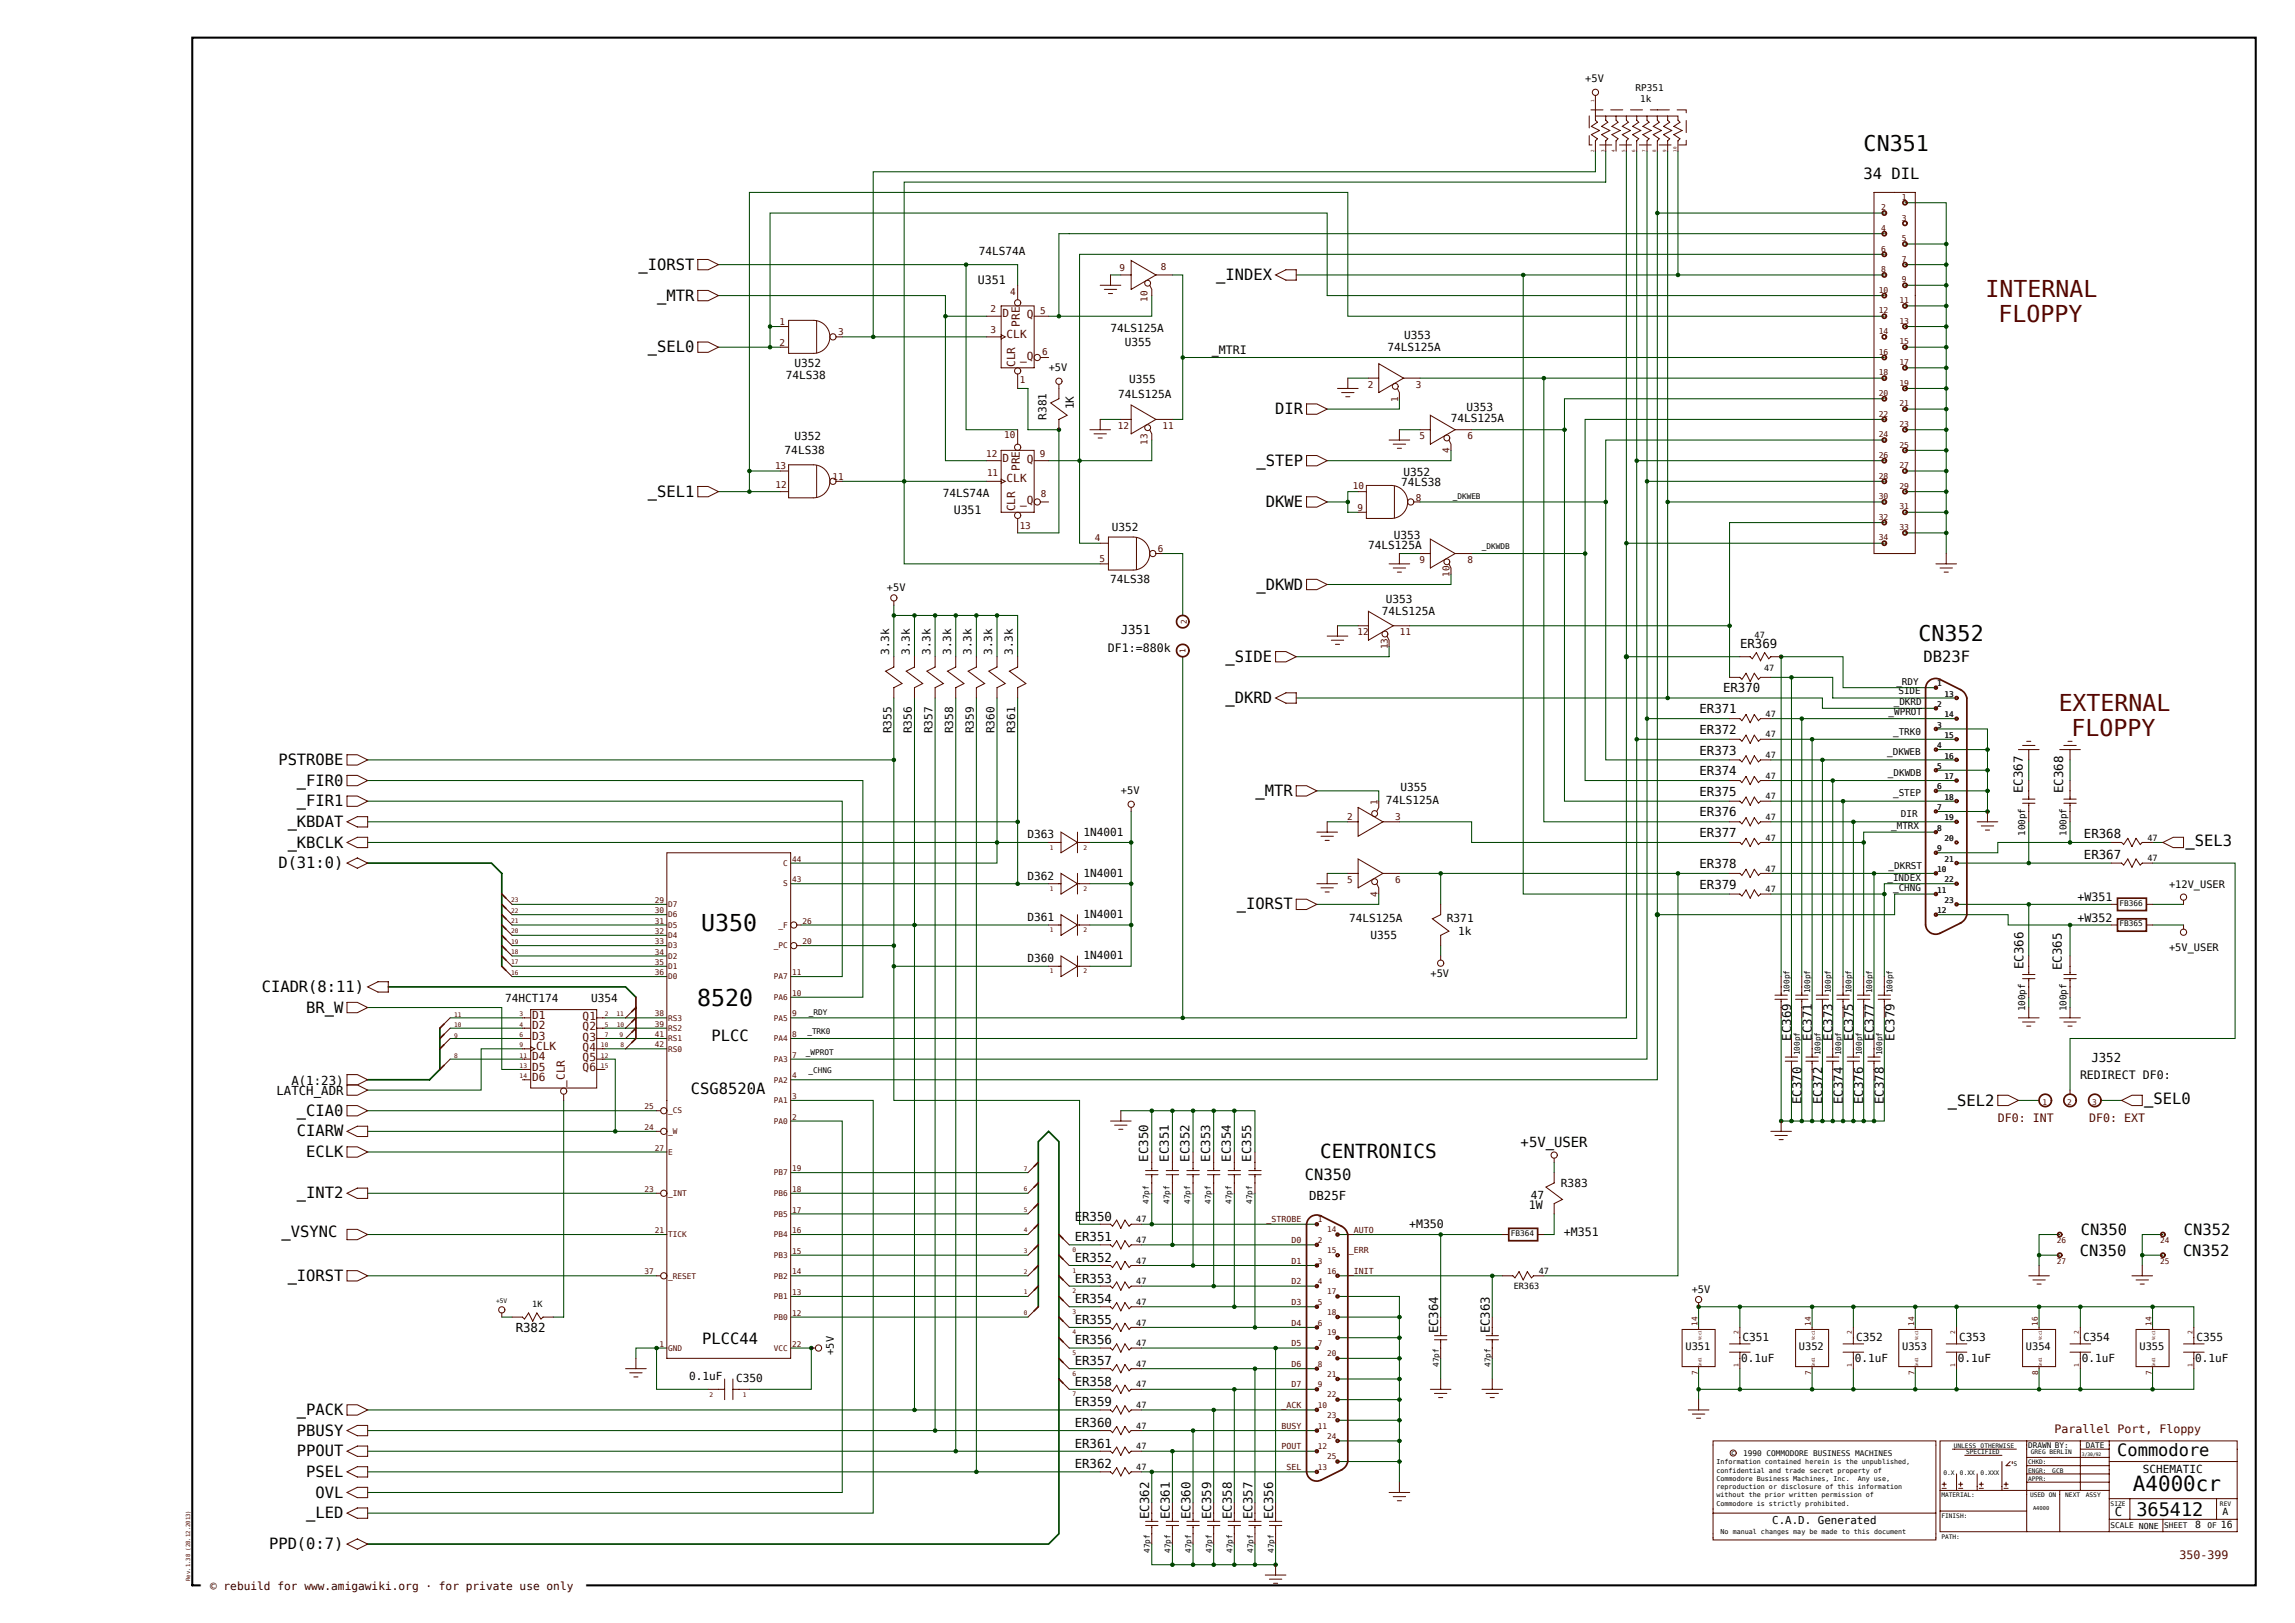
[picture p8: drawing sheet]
<svg xmlns="http://www.w3.org/2000/svg" width="420mm" height="297mm" viewBox="0 0 420 297" stroke-linecap="round" stroke-linejoin="round" font-family="sans-serif">
<defs><g id="words">
<g font-size="4.2" fill="#500">
<text x="363.4" y="54.3">INTERNAL</text>
<text x="365.7" y="58.8">FLOPPY</text>
<text x="376.8" y="130.1">EXTERNAL</text>
<text x="379.1" y="134.7">FLOPPY</text>
</g>
<g font-size="4.2">
<text x="128.3" y="170.4">U350</text>
<text x="127.6" y="184.1">8520</text>
</g>
<g font-size="4">
<text x="341.1" y="27.7">CN351</text>
<text x="351.1" y="117.4">CN352</text>
</g>
<text font-size="3.8" x="390.3" y="272.9">A4000cr</text>
<text font-size="3.5" x="241.6" y="211.9">CENTRONICS</text>
<text font-size="3.4" x="391" y="277.4">365412</text>
<text font-size="3.1" x="387.5" y="266.4">Commodore</text>
<g font-size="2.8">
<text x="341" y="32.7">34 DIL</text>
<text x="116.8" y="49.4">_IORST</text>
<text x="222.6" y="51.3">_INDEX</text>
<text x="120.3" y="55">_MTR</text>
<text x="118.5" y="64.5">_SEL0</text>
<text x="233.4" y="75.8">DIR</text>
<text x="230" y="85.2">_STEP</text>
<text x="118.5" y="90.9">_SEL1</text>
<text x="231.7" y="92.8">DKWE</text>
<text x="230" y="107.9">_DKWD</text>
<text x="224.3" y="121.1">_SIDE</text>
<text x="352" y="121.2">DB23F</text>
<text x="224.3" y="128.7">_DKRD</text>
<text x="50.9" y="140">PSTROBE</text>
<text x="54.4" y="143.8">_FIR0</text>
<text x="54.4" y="147.5">_FIR1</text>
<text x="229.8" y="145.7">_MTR</text>
<text x="52.6" y="151.3">_KBDAT</text>
<text x="52.6" y="155.1">_KBCLK</text>
<text x="400" y="154.9">_SEL3</text>
<text x="50.9" y="158.9">D(31:0)</text>
<text x="226.4" y="166.4">_IORST</text>
<text x="47.9" y="181.5">CIADR(8:11)</text>
<text x="56.1" y="185.3">BR_W</text>
<text x="130.2" y="190.5">PLCC</text>
<text x="126.4" y="200.2">CSG8520A</text>
<text x="356.5" y="202.3">_SEL2</text>
<text x="392.4" y="202.1">_SEL0</text>
<text x="54.4" y="208">CIARW</text>
<text x="54.4" y="204.2">_CIA0</text>
<text x="56.1" y="211.7">ECLK</text>
<text x="238.8" y="215.9">CN350</text>
<text x="54.4" y="219.3">_INT2</text>
<text x="51.5" y="226.4">_VSYNC</text>
<text x="380.8" y="226">CN350</text>
<text x="399.7" y="226">CN352</text>
<text x="380.6" y="229.8">CN350</text>
<text x="399.5" y="229.8">CN352</text>
<text x="52.6" y="234.4">_IORST</text>
<text x="128.5" y="245.9">PLCC44</text>
<text x="54.4" y="262.7">PBUSY</text>
<text x="54.4" y="259">_PACK</text>
<text x="54.4" y="266.5">PPOUT</text>
<text x="56.1" y="270.3">PSEL</text>
<text x="57.8" y="274.1">OVL</text>
<text x="56.1" y="277.8">_LED</text>
<text x="49.2" y="283.5">PPD(0:7)</text>
</g>
<text font-size="2.5" x="278.3" y="209.9">+5V_USER</text>
<g font-size="2.3">
<text x="205.1" y="116">J351</text>
<text x="318.4" y="118.7">ER369</text>
<text x="311" y="130.5">ER371</text>
<text x="315.3" y="126.6">ER370</text>
<text x="311" y="134.3">ER372</text>
<text x="311" y="138.1">ER373</text>
<text x="311" y="141.9">ER374</text>
<text x="311" y="149.4">ER376</text>
<text x="311" y="145.6">ER375</text>
<text x="370.2" y="145.1" transform="rotate(-90 370.2 145.1)">EC367</text>
<text x="377.6" y="145.1" transform="rotate(-90 377.6 145.1)">EC368</text>
<text x="311" y="153.2">ER377</text>
<text x="381.4" y="153.3">ER368</text>
<text x="311" y="158.9">ER378</text>
<text x="381.4" y="157.2">ER367</text>
<text x="311" y="162.6">ER379</text>
<text x="370.3" y="177.4" transform="rotate(-90 370.3 177.4)">EC366</text>
<text x="377.3" y="177.5" transform="rotate(-90 377.3 177.5)">EC365</text>
<text x="327.8" y="190.4" transform="rotate(-90 327.8 190.4)">EC369</text>
<text x="331.6" y="190.4" transform="rotate(-90 331.6 190.4)">EC371</text>
<text x="335.4" y="190.4" transform="rotate(-90 335.4 190.4)">EC373</text>
<text x="339.1" y="190.4" transform="rotate(-90 339.1 190.4)">EC375</text>
<text x="342.9" y="190.4" transform="rotate(-90 342.9 190.4)">EC377</text>
<text x="346.7" y="190.4" transform="rotate(-90 346.7 190.4)">EC379</text>
<text x="382.7" y="194.2">J352</text>
<text x="50.6" y="200.4">LATCH_ADR</text>
<text x="53.3" y="198.5">A(1:23)</text>
<text x="329.7" y="202.1" transform="rotate(-90 329.7 202.1)">EC370</text>
<text x="333.4" y="202.1" transform="rotate(-90 333.4 202.1)">EC372</text>
<text x="337.2" y="202.1" transform="rotate(-90 337.2 202.1)">EC374</text>
<text x="341" y="202.1" transform="rotate(-90 341 202.1)">EC376</text>
<text x="344.8" y="202.1" transform="rotate(-90 344.8 202.1)">EC378</text>
<text x="210.1" y="212.6" transform="rotate(-90 210.1 212.6)">EC350</text>
<text x="213.9" y="212.6" transform="rotate(-90 213.9 212.6)">EC351</text>
<text x="217.7" y="212.6" transform="rotate(-90 217.7 212.6)">EC352</text>
<text x="221.4" y="212.6" transform="rotate(-90 221.4 212.6)">EC353</text>
<text x="225.2" y="212.6" transform="rotate(-90 225.2 212.6)">EC354</text>
<text x="229" y="212.6" transform="rotate(-90 229 212.6)">EC355</text>
<text x="239.6" y="219.6">DB25F</text>
<text x="196.7" y="223.4">ER350</text>
<text x="196.7" y="227.1">ER351</text>
<text x="196.7" y="230.9">ER352</text>
<text x="196.7" y="238.5">ER354</text>
<text x="196.7" y="234.7">ER353</text>
<text x="94.4" y="243.8">R382</text>
<text x="196.7" y="242.2">ER355</text>
<text x="263.2" y="244" transform="rotate(-90 263.2 244)">EC364</text>
<text x="272.6" y="244" transform="rotate(-90 272.6 244)">EC363</text>
<text x="196.7" y="249.8">ER357</text>
<text x="196.7" y="246">ER356</text>
<text x="196.7" y="253.6">ER358</text>
<text x="196.7" y="257.4">ER359</text>
<text x="196.7" y="261.1">ER360</text>
<text x="196.7" y="264.9">ER361</text>
<text x="196.7" y="268.7">ER362</text>
<text x="210.3" y="278" transform="rotate(-90 210.3 278)">EC362</text>
<text x="214.1" y="278" transform="rotate(-90 214.1 278)">EC361</text>
<text x="217.9" y="278" transform="rotate(-90 217.9 278)">EC360</text>
<text x="221.6" y="278" transform="rotate(-90 221.6 278)">EC359</text>
<text x="225.4" y="278" transform="rotate(-90 225.4 278)">EC358</text>
<text x="229.2" y="278" transform="rotate(-90 229.2 278)">EC357</text>
<text x="233" y="278" transform="rotate(-90 233 278)">EC356</text>
<text x="387" y="277.4">C</text>
</g>
<g font-size="2.1">
<text x="178.9" y="52">U351</text>
<text x="221.8" y="64.7">_MTRI</text>
<text x="174.5" y="94">U351</text>
<text x="202.7" y="119.2">DF1:=880k</text>
<text x="380.2" y="164.9">+W351</text>
<text x="380.2" y="168.7">+W352</text>
<text x="380.7" y="197.5">REDIRECT DF0:</text>
<text x="279.8" y="221.2">1W</text>
<text x="257.9" y="224.8">+M350</text>
<text x="286.2" y="226.2">+M351</text>
</g>
<g font-size="2.1" fill="#500">
<text x="365.6" y="205.3">DF0: INT</text>
<text x="382.4" y="205.4">DF0: EXT</text>
<text x="376" y="262.2">Parallel Port, Floppy</text>
<text x="398.9" y="285.4">350-399</text>
</g>
<g font-size="2">
<text x="179.1" y="46.6">74LS74A</text>
<text x="203.2" y="60.7">74LS125A</text>
<text x="205.8" y="63.3">U355</text>
<text x="253.9" y="64.2">74LS125A</text>
<text x="256.9" y="62">U353</text>
<text x="143.8" y="69.3">74LS38</text>
<text x="145.4" y="67.1">U352</text>
<text x="206.6" y="70">U355</text>
<text x="191.5" y="76.8" transform="rotate(-90 191.5 76.8)">R381</text>
<text x="196.5" y="74.9" transform="rotate(-90 196.5 74.9)">1K</text>
<text x="204.6" y="72.8">74LS125A</text>
<text x="265.5" y="77.3">74LS125A</text>
<text x="268.4" y="75.1">U353</text>
<text x="143.6" y="83.2">74LS38</text>
<text x="145.4" y="80.6">U352</text>
<text x="256.4" y="89">74LS38</text>
<text x="256.8" y="87">U352</text>
<text x="172.5" y="91">74LS74A</text>
<text x="203.5" y="97.2">U352</text>
<text x="250.4" y="100.4">74LS125A</text>
<text x="255.1" y="98.7">U353</text>
<text x="203.2" y="106.6">74LS38</text>
<text x="252.9" y="112.6">74LS125A</text>
<text x="253.6" y="110.3">U353</text>
<text x="162.7" y="119.9" transform="rotate(-90 162.7 119.9)">3.3k</text>
<text x="166.5" y="119.9" transform="rotate(-90 166.5 119.9)">3.3k</text>
<text x="170.3" y="119.9" transform="rotate(-90 170.3 119.9)">3.3k</text>
<text x="174" y="119.9" transform="rotate(-90 174 119.9)">3.3k</text>
<text x="177.8" y="119.9" transform="rotate(-90 177.8 119.9)">3.3k</text>
<text x="181.6" y="119.9" transform="rotate(-90 181.6 119.9)">3.3k</text>
<text x="185.4" y="119.9" transform="rotate(-90 185.4 119.9)">3.3k</text>
<text x="163.1" y="134.2" transform="rotate(-90 163.1 134.2)">R355</text>
<text x="166.9" y="134.2" transform="rotate(-90 166.9 134.2)">R356</text>
<text x="170.7" y="134.2" transform="rotate(-90 170.7 134.2)">R357</text>
<text x="174.4" y="134.2" transform="rotate(-90 174.4 134.2)">R358</text>
<text x="178.2" y="134.2" transform="rotate(-90 178.2 134.2)">R359</text>
<text x="182" y="134.2" transform="rotate(-90 182 134.2)">R360</text>
<text x="185.8" y="134.2" transform="rotate(-90 185.8 134.2)">R361</text>
<text x="253.6" y="147.2">74LS125A</text>
<text x="256.3" y="144.8">U355</text>
<text x="188" y="153.4">D363</text>
<text x="198.3" y="152.9">1N4001</text>
<text x="188" y="161">D362</text>
<text x="198.3" y="160.5">1N4001</text>
<text x="188" y="168.5">D361</text>
<text x="198.3" y="168">1N4001</text>
<text x="246.9" y="168.8">74LS125A</text>
<text x="250.8" y="171.8">U355</text>
<text x="264.8" y="168.8">R371</text>
<text x="266.8" y="171">1k</text>
<text x="188" y="176.1">D360</text>
<text x="198.3" y="175.6">1N4001</text>
<text x="92.4" y="183.3">74HCT174</text>
<text x="108.2" y="183.3">U354</text>
<text x="280.1" y="219.4">47</text>
<text x="285.7" y="217.3">R383</text>
<text x="318.9" y="245.4">C351</text>
<text x="339.7" y="245.4">C352</text>
<text x="358.6" y="245.4">C353</text>
<text x="381.2" y="245.4">C354</text>
<text x="402" y="245.4">C355</text>
<text x="318.7" y="249.3">0.1uF</text>
<text x="339.4" y="249.3">0.1uF</text>
<text x="358.3" y="249.3">0.1uF</text>
<text x="381" y="249.3">0.1uF</text>
<text x="401.7" y="249.3">0.1uF</text>
<text x="126.1" y="252.6">0.1uF</text>
<text x="134.7" y="252.9">C350</text>
<text x="392.1" y="269.6">SCHEMATIC</text>
<text x="324.3" y="278.9">C.A.D. Generated</text>
</g>
<g font-size="2" fill="#500">
<text x="183.5" y="58.1">D</text>
<text x="186.6" y="59.8" transform="rotate(-90 186.6 59.8)">PRE</text>
<text x="187.9" y="58.2">Q</text>
<text x="184.2" y="61.9">CLK</text>
<text x="186.7" y="65.8">_Q</text>
<text x="185.8" y="67.2" transform="rotate(-90 185.8 67.2)">CLR</text>
<text x="183.5" y="84.5">D</text>
<text x="184.2" y="88.3">CLK</text>
<text x="186.6" y="86.2" transform="rotate(-90 186.6 86.2)">PRE</text>
<text x="187.9" y="84.7">Q</text>
<text x="185.8" y="93.6" transform="rotate(-90 185.8 93.6)">CLR</text>
<text x="186.7" y="92.2">_Q</text>
<text x="97.4" y="186.5">D1</text>
<text x="97.4" y="188.4">D2</text>
<text x="97.4" y="190.2">D3</text>
<text x="106.6" y="186.6">Q1</text>
<text x="106.6" y="188.5">Q2</text>
<text x="106.6" y="190.4">Q3</text>
<text x="97.4" y="194">D4</text>
<text x="97.4" y="195.9">D5</text>
<text x="97.4" y="197.8">D6</text>
<text x="98.1" y="192.1">CLK</text>
<text x="106.6" y="192.3">Q4</text>
<text x="106.6" y="194.2">Q5</text>
<text x="106.6" y="196.1">Q6</text>
<text x="103.4" y="198.9" transform="rotate(-90 103.4 198.9)">_CLR</text>
</g>
<text font-size="2" fill="#300" x="38.5" y="290.9">© rebuild for www.amigawiki.org · for private use only</text>
<g font-size="1.9">
<text x="290.1" y="15">+5V</text>
<text x="191.9" y="67.8">+5V</text>
<text x="162.3" y="108.2">+5V</text>
<text x="205.1" y="145.3">+5V</text>
<text x="397" y="162.4">+12V_USER</text>
<text x="397" y="174">+5V_USER</text>
<text x="261.8" y="178.7">+5V</text>
<text x="309.6" y="236.6">+5V</text>
<text x="152.6" y="247.9" transform="rotate(-90 152.6 247.9)">+5V</text>
<text x="308.5" y="247.1">U351</text>
<text x="329.2" y="247.1">U352</text>
<text x="348.1" y="247.1">U353</text>
<text x="370.8" y="247.1">U354</text>
<text x="391.5" y="247.1">U355</text>
</g>
<g font-size="1.8">
<text x="401.7" y="279.7">8</text>
<text x="406.4" y="279.6">16</text>
<text x="406.7" y="277.2">A</text>
</g>
<g font-size="1.7">
<text x="299.3" y="16.7">RP351</text>
<text x="300.2" y="18.6">1k</text>
<text x="347" y="125.3">_RDY</text>
<text x="345.6" y="130.9">_WPROT</text>
<text x="346.6" y="129">_DKRD</text>
<text x="347.4" y="127.1">SIDE</text>
<text x="346.4" y="134.5">_TRK0</text>
<text x="345.4" y="138.1">_DKWEB</text>
<text x="345.5" y="142">_DKWDB</text>
<text x="346.4" y="145.7">_STEP</text>
<text x="347.9" y="149.5">DIR</text>
<text x="346.1" y="151.6">_MTRX</text>
<text x="370.6" y="153" transform="rotate(-90 370.6 153)">100pf</text>
<text x="378.2" y="153" transform="rotate(-90 378.2 153)">100pf</text>
<text x="345.4" y="161.2">_INDEX</text>
<text x="345.6" y="159.1">_DKRST</text>
<text x="346.4" y="163">_CHNG</text>
<text x="370.6" y="185.1" transform="rotate(-90 370.6 185.1)">100pf</text>
<text x="378.2" y="185.1" transform="rotate(-90 378.2 185.1)">100pf</text>
</g>
<g font-size="1.7" fill="#500">
<text x="184.9" y="53.9">4</text>
<text x="204.9" y="49.5">9</text>
<text x="212.4" y="49.4">8</text>
<text x="142.7" y="59.5">1</text>
<text x="181.3" y="57.2">2</text>
<text x="190.4" y="57.4">5</text>
<text x="210" y="55.2" transform="rotate(-90 210 55.2)">10</text>
<text x="142.7" y="63.3">2</text>
<text x="153.4" y="61.4">3</text>
<text x="181.3" y="60.9">3</text>
<text x="190.7" y="65">6</text>
<text x="186.6" y="70.1">1</text>
<text x="250.3" y="70.9">2</text>
<text x="259.1" y="70.9">3</text>
<text x="255.8" y="73.5" transform="rotate(-90 255.8 73.5)">1</text>
<text x="180.5" y="83.5">12</text>
<text x="183.8" y="80.2">10</text>
<text x="190.3" y="83.7">9</text>
<text x="204.6" y="78.5">12</text>
<text x="210" y="81.4" transform="rotate(-90 210 81.4)">13</text>
<text x="212.8" y="78.5">11</text>
<text x="259.7" y="80.4">5</text>
<text x="265.3" y="82.9" transform="rotate(-90 265.3 82.9)">4</text>
<text x="268.5" y="80.4">6</text>
<text x="141.8" y="85.8">13</text>
<text x="141.9" y="89.3">12</text>
<text x="152.3" y="87.8">11</text>
<text x="180.6" y="87.2">11</text>
<text x="247.6" y="89.5">10</text>
<text x="190.5" y="91">8</text>
<text x="248.4" y="93.5">9</text>
<text x="259.1" y="91.6">8</text>
<text x="186.6" y="96.8">13</text>
<text x="200.4" y="99">4</text>
<text x="211.9" y="101">6</text>
<text x="201.2" y="102.9">5</text>
<text x="259.7" y="103">9</text>
<text x="265.3" y="105.6" transform="rotate(-90 265.3 105.6)">10</text>
<text x="268.5" y="103">8</text>
<text x="248.4" y="116.2">12</text>
<text x="254" y="118.8" transform="rotate(-90 254 118.8)">13</text>
<text x="256.2" y="116.2">11</text>
<text x="252.1" y="147.4" transform="rotate(-90 252.1 147.4)">1</text>
<text x="246.5" y="150.1">2</text>
<text x="255.3" y="150.1">3</text>
<text x="246.5" y="161.6">5</text>
<text x="255.3" y="161.6">6</text>
<text x="252.1" y="164.1" transform="rotate(-90 252.1 164.1)">4</text>
</g>
<g font-size="1.6">
<text x="321.1" y="116.7">47</text>
<text x="322.8" y="122.8">47</text>
<text x="323.1" y="131.2">47</text>
<text x="323.1" y="134.9">47</text>
<text x="323.1" y="138.7">47</text>
<text x="323.1" y="142.5">47</text>
<text x="323.1" y="146.3">47</text>
<text x="323.1" y="150">47</text>
<text x="323.1" y="153.8">47</text>
<text x="393" y="153.8">47</text>
<text x="323.1" y="159.5">47</text>
<text x="393" y="157.6">47</text>
<text x="323.1" y="163.3">47</text>
<text x="208" y="223.7">47</text>
<text x="208" y="227.5">47</text>
<text x="208" y="231.2">47</text>
<text x="281.6" y="233.1">47</text>
<text x="97.4" y="239.1">1K</text>
<text x="208" y="238.8">47</text>
<text x="208" y="235">47</text>
<text x="277" y="235.9">ER363</text>
<text x="208" y="242.6">47</text>
<text x="208" y="250.1">47</text>
<text x="208" y="246.3">47</text>
<text x="208" y="253.9">47</text>
<text x="208" y="257.7">47</text>
<text x="208" y="261.4">47</text>
<text x="208" y="265.2">47</text>
<text x="208" y="269">47</text>
</g>
<g font-size="1.5" fill="#500">
<text x="344.3" y="38.5">2</text>
<text x="348.1" y="36.6">1</text>
<text x="348.1" y="40.4">3</text>
<text x="344.3" y="42.3">4</text>
<text x="344.3" y="46">6</text>
<text x="348.1" y="47.9">7</text>
<text x="348.1" y="44.1">5</text>
<text x="343.8" y="53.6">10</text>
<text x="344.3" y="49.8">8</text>
<text x="348.1" y="51.7">9</text>
<text x="343.8" y="57.4">12</text>
<text x="347.6" y="59.2">13</text>
<text x="347.6" y="55.5">11</text>
<text x="343.8" y="61.1">14</text>
<text x="343.8" y="64.9">16</text>
<text x="347.6" y="63">15</text>
<text x="343.8" y="68.7">18</text>
<text x="347.6" y="70.6">19</text>
<text x="347.6" y="66.8">17</text>
<text x="343.8" y="72.5">20</text>
<text x="343.8" y="76.2">22</text>
<text x="347.6" y="74.3">21</text>
<text x="343.8" y="83.8">26</text>
<text x="343.8" y="80">24</text>
<text x="347.6" y="78.1">23</text>
<text x="347.6" y="81.9">25</text>
<text x="343.8" y="87.6">28</text>
<text x="347.6" y="85.7">27</text>
<text x="347.6" y="89.5">29</text>
<text x="343.8" y="95.1">32</text>
<text x="343.8" y="91.3">30</text>
<text x="347.6" y="93.2">31</text>
<text x="343.8" y="98.9">34</text>
<text x="347.6" y="97">33</text>
<text x="231.8" y="223.7">_STROBE</text>
<text x="236.3" y="227.5">D0</text>
<text x="246.8" y="225.6">_AUTO</text>
<text x="236.3" y="231.2">D1</text>
<text x="246.8" y="233.2">_INIT</text>
<text x="246.8" y="229.4">_ERR</text>
<text x="236.3" y="238.8">D3</text>
<text x="236.3" y="235">D2</text>
<text x="236.3" y="242.6">D4</text>
<text x="236.3" y="250.1">D6</text>
<text x="236.3" y="246.3">D5</text>
<text x="234.5" y="257.7">_ACK</text>
<text x="236.3" y="253.9">D7</text>
<text x="234.5" y="261.4">BUSY</text>
<text x="234.5" y="265.2">POUT</text>
<text x="235.4" y="269">SEL</text>
</g>
<g font-size="1.4">
<text x="265.9" y="91.3">_DKWEB</text>
<text x="271.2" y="100.5">_DKWDB</text>
<text x="387.9" y="165.7">FB366</text>
<text x="387.9" y="169.5">FB365</text>
<text x="148" y="185.7">_RDY</text>
<text x="327.5" y="181.8" transform="rotate(-90 327.5 181.8)">100pf</text>
<text x="331.3" y="181.8" transform="rotate(-90 331.3 181.8)">100pf</text>
<text x="335" y="181.8" transform="rotate(-90 335 181.8)">100pf</text>
<text x="338.8" y="181.8" transform="rotate(-90 338.8 181.8)">100pf</text>
<text x="342.6" y="181.8" transform="rotate(-90 342.6 181.8)">100pf</text>
<text x="346.4" y="181.8" transform="rotate(-90 346.4 181.8)">100pf</text>
<text x="147.7" y="189.2">_TRK0</text>
<text x="147.5" y="193">_WPROT</text>
<text x="148" y="196.4">_CHNG</text>
<text x="329.4" y="193.1" transform="rotate(-90 329.4 193.1)">100pf</text>
<text x="333.1" y="193.1" transform="rotate(-90 333.1 193.1)">100pf</text>
<text x="336.9" y="193.1" transform="rotate(-90 336.9 193.1)">100pf</text>
<text x="340.7" y="193.1" transform="rotate(-90 340.7 193.1)">100pf</text>
<text x="344.5" y="193.1" transform="rotate(-90 344.5 193.1)">100pf</text>
<text x="210.3" y="220.3" transform="rotate(-90 210.3 220.3)">47pf</text>
<text x="214" y="220.3" transform="rotate(-90 214 220.3)">47pf</text>
<text x="217.8" y="220.3" transform="rotate(-90 217.8 220.3)">47pf</text>
<text x="221.6" y="220.3" transform="rotate(-90 221.6 220.3)">47pf</text>
<text x="225.4" y="220.3" transform="rotate(-90 225.4 220.3)">47pf</text>
<text x="229.1" y="220.3" transform="rotate(-90 229.1 220.3)">47pf</text>
<text x="276.5" y="226.2">FB364</text>
<text x="263.3" y="250.2" transform="rotate(-90 263.3 250.2)">47pf</text>
<text x="272.7" y="250.2" transform="rotate(-90 272.7 250.2)">47pf</text>
<text x="319" y="266.4">1990 COMMODORE BUSINESS MACHINES</text>
<text x="371.2" y="264.9">DRAWN BY:</text>
<text x="381.7" y="264.9">DATE</text>
<text x="386.3" y="279.7">SCALE NONE</text>
<text x="396.1" y="279.7">SHEET</text>
<text x="404" y="279.7">OF</text>
<text x="210.4" y="284.2" transform="rotate(-90 210.4 284.2)">47pf</text>
<text x="214.2" y="284.2" transform="rotate(-90 214.2 284.2)">47pf</text>
<text x="218" y="284.2" transform="rotate(-90 218 284.2)">47pf</text>
<text x="221.8" y="284.2" transform="rotate(-90 221.8 284.2)">47pf</text>
<text x="225.5" y="284.2" transform="rotate(-90 225.5 284.2)">47pf</text>
<text x="229.3" y="284.2" transform="rotate(-90 229.3 284.2)">47pf</text>
<text x="233.1" y="284.2" transform="rotate(-90 233.1 284.2)">47pf</text>
</g>
<g font-size="1.4" fill="#500">
<text x="217" y="119.5" transform="rotate(-90 217 119.5)">1</text>
<text x="217.2" y="114.2" transform="rotate(-90 217.2 114.2)">2</text>
<text x="354.5" y="125.6">1</text>
<text x="354.5" y="129.4">2</text>
<text x="355.9" y="127.5">13</text>
<text x="355.9" y="131.3">14</text>
<text x="354.5" y="136.9">4</text>
<text x="354.5" y="133.1">3</text>
<text x="355.9" y="135">15</text>
<text x="354.5" y="140.7">5</text>
<text x="355.9" y="142.6">17</text>
<text x="355.9" y="138.8">16</text>
<text x="354.5" y="148.2">7</text>
<text x="354.5" y="144.5">6</text>
<text x="355.9" y="146.4">18</text>
<text x="354.5" y="155.8">9</text>
<text x="354.5" y="152">8</text>
<text x="355.9" y="153.9">20</text>
<text x="355.9" y="150.1">19</text>
<text x="143.3" y="158.4">C</text>
<text x="144.9" y="157.7">44</text>
<text x="144.9" y="161.5">43</text>
<text x="354.5" y="159.6">10</text>
<text x="355.9" y="161.5">22</text>
<text x="355.9" y="157.7">21</text>
<text x="119.8" y="167.1">30</text>
<text x="119.8" y="165.2">29</text>
<text x="122.3" y="167.9">D6</text>
<text x="122.3" y="166">D7</text>
<text x="143.3" y="162.2">S</text>
<text x="354.5" y="167.1">12</text>
<text x="354.5" y="163.4">11</text>
<text x="355.9" y="165.2">23</text>
<text x="119.8" y="172.8">33</text>
<text x="119.8" y="170.9">32</text>
<text x="119.8" y="169">31</text>
<text x="122.3" y="173.5">D3</text>
<text x="122.3" y="171.7">D4</text>
<text x="122.3" y="169.8">D5</text>
<text x="141.6" y="173.5">_PC</text>
<text x="142.5" y="169.8">_F</text>
<text x="146.8" y="172.8">20</text>
<text x="146.8" y="169">26</text>
<text x="119.8" y="178.5">36</text>
<text x="119.8" y="176.6">35</text>
<text x="119.8" y="174.7">34</text>
<text x="122.3" y="179.2">D0</text>
<text x="122.3" y="177.3">D1</text>
<text x="122.3" y="175.4">D2</text>
<text x="141.6" y="179.2">PA7</text>
<text x="144.9" y="178.5">11</text>
<text x="141.6" y="183">PA6</text>
<text x="144.9" y="182.2">10</text>
<text x="119.8" y="186">38</text>
<text x="119.8" y="187.9">39</text>
<text x="119.8" y="189.8">41</text>
<text x="119.8" y="191.7">42</text>
<text x="122.3" y="186.8">RS3</text>
<text x="122.3" y="188.7">RS2</text>
<text x="122.3" y="190.5">RS1</text>
<text x="141.6" y="190.5">PA4</text>
<text x="141.6" y="186.8">PA5</text>
<text x="144.9" y="189.8">8</text>
<text x="144.9" y="186">9</text>
<text x="122.3" y="192.4">RS0</text>
<text x="141.6" y="194.3">PA3</text>
<text x="144.9" y="197.3">4</text>
<text x="144.9" y="193.6">7</text>
<text x="117.9" y="203">25</text>
<text x="122.3" y="203.8">_CS</text>
<text x="141.6" y="201.9">PA1</text>
<text x="141.6" y="198.1">PA2</text>
<text x="144.9" y="201.1">3</text>
<text x="373.8" y="202.1">1</text>
<text x="378.3" y="202.1">2</text>
<text x="382.9" y="202.1">3</text>
<text x="117.9" y="206.8">24</text>
<text x="122.3" y="207.5">_W</text>
<text x="141.6" y="205.6">PA0</text>
<text x="144.9" y="204.9">2</text>
<text x="119.8" y="210.6">27</text>
<text x="122.3" y="211.3">E</text>
<text x="141.6" y="215.1">PB7</text>
<text x="144.9" y="214.3">19</text>
<text x="117.9" y="218.1">23</text>
<text x="122.3" y="218.9">_INT</text>
<text x="141.6" y="218.9">PB6</text>
<text x="144.9" y="221.9">17</text>
<text x="144.9" y="218.1">18</text>
<text x="119.8" y="225.7">21</text>
<text x="122.3" y="226.4">TICK</text>
<text x="141.6" y="222.6">PB5</text>
<text x="141.6" y="226.4">PB4</text>
<text x="144.9" y="225.7">16</text>
<text x="241.2" y="227.5">2</text>
<text x="241.2" y="223.7">1</text>
<text x="242.9" y="225.5">14</text>
<text x="376.4" y="227.6">26</text>
<text x="395.3" y="227.6">24</text>
<text x="117.9" y="233.2">37</text>
<text x="122.3" y="234">_RESET</text>
<text x="141.6" y="230.2">PB3</text>
<text x="141.6" y="234">PB2</text>
<text x="144.9" y="229.4">15</text>
<text x="144.9" y="233.2">14</text>
<text x="241.2" y="231.2">3</text>
<text x="242.9" y="233.1">16</text>
<text x="242.9" y="229.3">15</text>
<text x="376.4" y="231.3">27</text>
<text x="395.3" y="231.3">25</text>
<text x="141.6" y="237.7">PB1</text>
<text x="144.9" y="237">13</text>
<text x="241.2" y="238.8">5</text>
<text x="241.2" y="235">4</text>
<text x="242.9" y="236.8">17</text>
<text x="141.6" y="241.5">PB0</text>
<text x="144.9" y="240.8">12</text>
<text x="241.2" y="242.6">6</text>
<text x="242.9" y="244.4">19</text>
<text x="242.9" y="240.6">18</text>
<text x="310.6" y="242.6" transform="rotate(-90 310.6 242.6)">14</text>
<text x="331.4" y="242.6" transform="rotate(-90 331.4 242.6)">14</text>
<text x="350.3" y="242.6" transform="rotate(-90 350.3 242.6)">14</text>
<text x="372.9" y="242.6" transform="rotate(-90 372.9 242.6)">16</text>
<text x="393.7" y="242.6" transform="rotate(-90 393.7 242.6)">14</text>
<text x="120.7" y="246.4">1</text>
<text x="122.3" y="247.2">GND</text>
<text x="141.6" y="247.2">VCC</text>
<text x="144.9" y="246.4">22</text>
<text x="241.2" y="250.1">8</text>
<text x="241.2" y="246.3">7</text>
<text x="242.9" y="251.9">21</text>
<text x="242.9" y="248.2">20</text>
<text x="310.7" y="251.6" transform="rotate(-90 310.7 251.6)">7</text>
<text x="331.5" y="251.6" transform="rotate(-90 331.5 251.6)">7</text>
<text x="350.3" y="251.6" transform="rotate(-90 350.3 251.6)">7</text>
<text x="373" y="251.6" transform="rotate(-90 373 251.6)">8</text>
<text x="393.8" y="251.6" transform="rotate(-90 393.8 251.6)">7</text>
<text x="241.2" y="253.9">9</text>
<text x="241.2" y="257.7">10</text>
<text x="242.9" y="255.7">22</text>
<text x="241.2" y="261.4">11</text>
<text x="242.9" y="263.3">24</text>
<text x="242.9" y="259.5">23</text>
<text x="241.2" y="269">13</text>
<text x="241.2" y="265.2">12</text>
<text x="242.9" y="267">25</text>
</g>
<g font-size="1.2">
<text x="314.1" y="268">Information contained herein is the unpublished,</text>
<text x="314.1" y="269.5">confidential and trade secret property of</text>
<text x="316.8" y="266.3">c</text>
<text x="314.1" y="271">Commodore Business Machines, Inc.</text>
<text x="314.1" y="272.5">reproduction or disclosure of this information</text>
<text x="314.1" y="274">without the prior written permission of</text>
<text x="314.1" y="275.5">Commodore is strictly prohibited.</text>
<text x="340" y="271">Any use,</text>
<text x="314.9" y="280.8">No manual changes may be made to this document</text>
</g>
<g font-size="1.1" fill="#500">
<text x="192.2" y="155.5">1</text>
<text x="198.3" y="155.5">2</text>
<text x="93.6" y="167">22</text>
<text x="93.6" y="165.1">23</text>
<text x="192.2" y="163">1</text>
<text x="198.3" y="163">2</text>
<text x="93.6" y="172.7">19</text>
<text x="93.6" y="170.8">20</text>
<text x="93.6" y="168.9">21</text>
<text x="192.2" y="170.6">1</text>
<text x="198.3" y="170.6">2</text>
<text x="93.6" y="178.3">16</text>
<text x="93.6" y="176.4">17</text>
<text x="93.6" y="174.6">18</text>
<text x="192.2" y="178.1">1</text>
<text x="198.3" y="178.1">2</text>
<text x="112.8" y="185.9">11</text>
<text x="83.1" y="189.9">9</text>
<text x="83.1" y="188">10</text>
<text x="83.1" y="186.1">11</text>
<text x="95.1" y="186">3</text>
<text x="95.1" y="187.9">4</text>
<text x="95.1" y="189.8">6</text>
<text x="95.1" y="191.7">9</text>
<text x="110" y="191.7">10</text>
<text x="110.7" y="186">2</text>
<text x="110.7" y="187.9">5</text>
<text x="110.7" y="189.8">7</text>
<text x="112.9" y="187.9">10</text>
<text x="113.4" y="189.7">9</text>
<text x="113.6" y="191.6">8</text>
<text x="83.1" y="193.7">8</text>
<text x="95.1" y="193.6">11</text>
<text x="95.1" y="195.5">13</text>
<text x="95.1" y="197.3">14</text>
<text x="110" y="193.6">12</text>
<text x="110" y="195.5">15</text>
<text x="187.3" y="214.2">7</text>
<text x="187.3" y="221.8">5</text>
<text x="187.3" y="218">6</text>
<text x="187.3" y="225.5">4</text>
<text x="187.3" y="233.1">2</text>
<text x="187.3" y="229.3">3</text>
<text x="196.2" y="232.9">1</text>
<text x="196.2" y="229.1">0</text>
<text x="187.3" y="236.9">1</text>
<text x="196.2" y="236.6">2</text>
<text x="187.3" y="240.6">0</text>
<text x="196.2" y="244.2">4</text>
<text x="196.2" y="240.4">3</text>
<text x="318.2" y="244.1" transform="rotate(-90 318.2 244.1)">2</text>
<text x="338.9" y="244.1" transform="rotate(-90 338.9 244.1)">2</text>
<text x="357.8" y="244.1" transform="rotate(-90 357.8 244.1)">2</text>
<text x="380.5" y="244.1" transform="rotate(-90 380.5 244.1)">2</text>
<text x="401.2" y="244.1" transform="rotate(-90 401.2 244.1)">2</text>
<text x="196.2" y="251.7">6</text>
<text x="196.2" y="248">5</text>
<text x="318.2" y="250.2" transform="rotate(-90 318.2 250.2)">1</text>
<text x="338.9" y="250.2" transform="rotate(-90 338.9 250.2)">1</text>
<text x="357.8" y="250.2" transform="rotate(-90 357.8 250.2)">1</text>
<text x="380.5" y="250.2" transform="rotate(-90 380.5 250.2)">1</text>
<text x="401.2" y="250.2" transform="rotate(-90 401.2 250.2)">1</text>
<text x="129.8" y="255.6">2</text>
<text x="136" y="255.6">1</text>
<text x="196.2" y="255.5">7</text>
</g>
<g font-size="1.1">
<text x="90.8" y="238.5">+5V</text>
<text x="355.7" y="269.8">0.X</text>
<text x="357.6" y="264.9">UNLESS</text>
<text x="358.7" y="269.8">0.XX</text>
<text x="359.8" y="266.1">SPECIFIED</text>
<text x="362.5" y="269.8">0.XXX</text>
<text x="362.5" y="264.9">OTHERWISE</text>
<text x="368.5" y="268.3">S</text>
<text x="371.2" y="269.5">ENGR:</text>
<text x="371.2" y="268">CHKD:</text>
<text x="371.7" y="266.1">GREG BERLIN</text>
<text x="375.6" y="269.5">GCB</text>
<text x="355.3" y="274">MATERIAL:</text>
<text x="371.2" y="271">APPR:</text>
<text x="371.5" y="274">USED ON</text>
<text x="377.9" y="274">NEXT</text>
<text x="381.7" y="274">ASSY</text>
<text x="386.3" y="275.5">SIZE</text>
<text x="406.3" y="275.5">REV</text>
<text x="355.3" y="281.6">PATH:</text>
<text x="355.3" y="277.8">FINISH:</text>
</g>
<text font-size="1" x="372.1" y="276.3">A4000</text>
<text font-size="1" fill="#300" x="34.8" y="289.3" transform="rotate(-90 34.8 289.3)">Rev.1.38 (28.12.2013)</text>
<g font-size=".8" fill="#500">
<text x="291.7" y="18.7" transform="rotate(-90 291.7 18.7)">1</text>
<text x="291.7" y="27.8" transform="rotate(-90 291.7 27.8)">2</text>
<text x="293.6" y="27.8" transform="rotate(-90 293.6 27.8)">3</text>
<text x="295.5" y="27.8" transform="rotate(-90 295.5 27.8)">4</text>
<text x="297.4" y="27.8" transform="rotate(-90 297.4 27.8)">5</text>
<text x="299.3" y="27.8" transform="rotate(-90 299.3 27.8)">6</text>
<text x="301.2" y="27.8" transform="rotate(-90 301.2 27.8)">7</text>
<text x="303.1" y="27.8" transform="rotate(-90 303.1 27.8)">8</text>
<text x="304.9" y="27.8" transform="rotate(-90 304.9 27.8)">9</text>
<text x="306.8" y="27.8" transform="rotate(-90 306.8 27.8)">10</text>
<text x="311.4" y="245.2" transform="rotate(-90 311.4 245.2)">Vcc1</text>
<text x="332.1" y="245.2" transform="rotate(-90 332.1 245.2)">Vcc1</text>
<text x="351" y="245.2" transform="rotate(-90 351 245.2)">Vcc1</text>
<text x="373.7" y="245.2" transform="rotate(-90 373.7 245.2)">Vcc1</text>
<text x="394.4" y="245.2" transform="rotate(-90 394.4 245.2)">Vcc1</text>
<text x="311.4" y="250.2" transform="rotate(-90 311.4 250.2)">Gnd1</text>
<text x="332.1" y="250.2" transform="rotate(-90 332.1 250.2)">Gnd1</text>
<text x="351" y="250.2" transform="rotate(-90 351 250.2)">Gnd1</text>
<text x="373.7" y="250.2" transform="rotate(-90 373.7 250.2)">Gnd1</text>
<text x="394.4" y="250.2" transform="rotate(-90 394.4 250.2)">Gnd1</text>
</g>
<text font-size=".8" x="381" y="266.4">3/30/92</text>
</g></defs>
<path d="M35.2 6.9h377.6v283.2h-377.6z" fill="#fff" stroke="#fff" stroke-width=".18"/>
<path d="M35.2 6.9h377.6v283.2h-377.6z" fill="none" stroke="#000" stroke-width=".38"/>
<g fill="#040" stroke="#040" stroke-width=".19">
<circle cx="307.1" cy="159.8" r=".31"/>
<circle cx="331.6" cy="239.1" r=".31"/>
<circle cx="331.6" cy="254.2" r=".31"/>
<circle cx="310.9" cy="239.1" r=".31"/>
<circle cx="112.6" cy="207" r=".31"/>
<circle cx="339.2" cy="239.1" r=".31"/>
<circle cx="339.2" cy="254.2" r=".31"/>
<circle cx="263.7" cy="159.8" r=".31"/>
<circle cx="344.8" cy="163.6" r=".31"/>
<circle cx="305.2" cy="91.9" r=".31"/>
<circle cx="140.9" cy="63.5" r=".31"/>
<circle cx="216.4" cy="65.4" r=".31"/>
<circle cx="159.8" cy="61.6" r=".31"/>
<circle cx="326" cy="120.2" r=".31"/>
<circle cx="186.2" cy="150.4" r=".31"/>
<circle cx="318.4" cy="239.1" r=".31"/>
<circle cx="310.9" cy="254.2" r=".31"/>
<circle cx="341.1" cy="154.2" r=".31"/>
<circle cx="363.7" cy="148.5" r=".31"/>
<circle cx="371.3" cy="157.9" r=".31"/>
<circle cx="373.2" cy="239.1" r=".31"/>
<circle cx="373.2" cy="254.2" r=".31"/>
<circle cx="318.4" cy="254.2" r=".31"/>
<circle cx="246.7" cy="91.9" r=".31"/>
<circle cx="178.7" cy="269.3" r=".31"/>
<circle cx="140.9" cy="59.8" r=".31"/>
<circle cx="378.8" cy="154.2" r=".31"/>
<circle cx="163.6" cy="112.6" r=".31"/>
<circle cx="392" cy="229.7" r=".31"/>
<circle cx="229.7" cy="286.3" r=".31"/>
<circle cx="214.6" cy="286.3" r=".31"/>
<circle cx="293.9" cy="91.9" r=".31"/>
<circle cx="182.5" cy="154.2" r=".31"/>
<circle cx="373.2" cy="229.7" r=".31"/>
<circle cx="263.7" cy="225.9" r=".31"/>
<circle cx="282.5" cy="69.2" r=".31"/>
<circle cx="286.3" cy="78.6" r=".31"/>
<circle cx="233.4" cy="286.3" r=".31"/>
<circle cx="225.9" cy="203.3" r=".31"/>
<circle cx="174.9" cy="265.6" r=".31"/>
<circle cx="210.8" cy="269.3" r=".31"/>
<circle cx="214.6" cy="265.6" r=".31"/>
<circle cx="218.3" cy="261.8" r=".31"/>
<circle cx="222.1" cy="258" r=".31"/>
<circle cx="225.9" cy="254.2" r=".31"/>
<circle cx="301.4" cy="131.5" r=".31"/>
<circle cx="299.5" cy="84.3" r=".31"/>
<circle cx="299.5" cy="135.3" r=".31"/>
<circle cx="229.7" cy="250.5" r=".31"/>
<circle cx="233.4" cy="246.7" r=".31"/>
<circle cx="210.8" cy="224" r=".31"/>
<circle cx="214.6" cy="227.8" r=".31"/>
<circle cx="218.3" cy="231.6" r=".31"/>
<circle cx="222.1" cy="235.4" r=".31"/>
<circle cx="225.9" cy="239.1" r=".31"/>
<circle cx="229.7" cy="242.9" r=".31"/>
<circle cx="378.8" cy="169.3" r=".31"/>
<circle cx="371.3" cy="165.5" r=".31"/>
<circle cx="278.8" cy="50.3" r=".31"/>
<circle cx="256.1" cy="267.5" r=".31"/>
<circle cx="256.1" cy="263.7" r=".31"/>
<circle cx="256.1" cy="259.9" r=".31"/>
<circle cx="256.1" cy="256.1" r=".31"/>
<circle cx="256.1" cy="252.3" r=".31"/>
<circle cx="256.1" cy="248.6" r=".31"/>
<circle cx="256.1" cy="244.8" r=".31"/>
<circle cx="256.1" cy="241" r=".31"/>
<circle cx="214.6" cy="203.3" r=".31"/>
<circle cx="316.5" cy="114.5" r=".31"/>
<circle cx="358.1" cy="239.1" r=".31"/>
<circle cx="350.5" cy="239.1" r=".31"/>
<circle cx="358.1" cy="254.2" r=".31"/>
<circle cx="171.1" cy="261.8" r=".31"/>
<circle cx="350.5" cy="254.2" r=".31"/>
<circle cx="163.6" cy="176.8" r=".31"/>
<circle cx="120.2" cy="246.7" r=".31"/>
<circle cx="148.5" cy="246.7" r=".31"/>
<circle cx="167.4" cy="258" r=".31"/>
<circle cx="167.4" cy="169.3" r=".31"/>
<circle cx="186.2" cy="161.7" r=".31"/>
<circle cx="163.6" cy="139.1" r=".31"/>
<circle cx="163.6" cy="173" r=".31"/>
<circle cx="393.9" cy="254.2" r=".31"/>
<circle cx="380.7" cy="254.2" r=".31"/>
<circle cx="222.1" cy="203.3" r=".31"/>
<circle cx="137.1" cy="86.2" r=".31"/>
<circle cx="393.9" cy="239.1" r=".31"/>
<circle cx="380.7" cy="239.1" r=".31"/>
<circle cx="207" cy="169.3" r=".31"/>
<circle cx="207" cy="161.7" r=".31"/>
<circle cx="207" cy="154.2" r=".31"/>
<circle cx="193.8" cy="57.9" r=".31"/>
<circle cx="167.4" cy="112.6" r=".31"/>
<circle cx="171.1" cy="112.6" r=".31"/>
<circle cx="356.2" cy="44.7" r=".31"/>
<circle cx="356.2" cy="48.4" r=".31"/>
<circle cx="356.2" cy="52.2" r=".31"/>
<circle cx="356.2" cy="56" r=".31"/>
<circle cx="356.2" cy="59.8" r=".31"/>
<circle cx="356.2" cy="63.5" r=".31"/>
<circle cx="356.2" cy="67.3" r=".31"/>
<circle cx="356.2" cy="71.1" r=".31"/>
<circle cx="356.2" cy="74.9" r=".31"/>
<circle cx="356.2" cy="78.6" r=".31"/>
<circle cx="356.2" cy="82.4" r=".31"/>
<circle cx="356.2" cy="86.2" r=".31"/>
<circle cx="356.2" cy="90" r=".31"/>
<circle cx="356.2" cy="93.7" r=".31"/>
<circle cx="356.2" cy="97.5" r=".31"/>
<circle cx="174.9" cy="112.6" r=".31"/>
<circle cx="178.7" cy="112.6" r=".31"/>
<circle cx="182.5" cy="112.6" r=".31"/>
<circle cx="363.7" cy="144.7" r=".31"/>
<circle cx="193.8" cy="78.6" r=".31"/>
<circle cx="327.8" cy="124" r=".31"/>
<circle cx="363.7" cy="140.9" r=".31"/>
<circle cx="363.7" cy="137.2" r=".31"/>
<circle cx="137.1" cy="90" r=".31"/>
<circle cx="210.8" cy="203.3" r=".31"/>
<circle cx="173" cy="57.9" r=".31"/>
<circle cx="165.5" cy="88.1" r=".31"/>
<circle cx="176.8" cy="48.4" r=".31"/>
<circle cx="197.6" cy="84.3" r=".31"/>
<circle cx="218.3" cy="203.3" r=".31"/>
<circle cx="216.4" cy="186.3" r=".31"/>
<circle cx="331.6" cy="135.3" r=".31"/>
<circle cx="343" cy="159.8" r=".31"/>
<circle cx="337.3" cy="146.6" r=".31"/>
<circle cx="222.1" cy="286.3" r=".31"/>
<circle cx="218.3" cy="286.3" r=".31"/>
<circle cx="225.9" cy="286.3" r=".31"/>
<circle cx="329.7" cy="131.5" r=".31"/>
<circle cx="273.1" cy="233.5" r=".31"/>
<circle cx="335.4" cy="142.8" r=".31"/>
<circle cx="339.2" cy="150.4" r=".31"/>
<circle cx="333.5" cy="139.1" r=".31"/>
<circle cx="305.2" cy="127.7" r=".31"/>
<circle cx="290.1" cy="101.3" r=".31"/>
<circle cx="326" cy="205.1" r=".31"/>
<circle cx="327.8" cy="205.1" r=".31"/>
<circle cx="329.7" cy="205.1" r=".31"/>
<circle cx="331.6" cy="205.1" r=".31"/>
<circle cx="333.5" cy="205.1" r=".31"/>
<circle cx="335.4" cy="205.1" r=".31"/>
<circle cx="337.3" cy="205.1" r=".31"/>
<circle cx="339.2" cy="205.1" r=".31"/>
<circle cx="341.1" cy="205.1" r=".31"/>
<circle cx="343" cy="205.1" r=".31"/>
<circle cx="307.1" cy="50.3" r=".31"/>
<circle cx="297.6" cy="99.4" r=".31"/>
<circle cx="301.4" cy="88.1" r=".31"/>
<circle cx="303.3" cy="39" r=".31"/>
</g>
<g fill="none" stroke="#040" stroke-width=".19">
<path d="M292 27.7v3.7h-132.2v30.2M293.9 27.7v5.6h-128.4v69.9h35.8M297.6 27.7v158.6h-152.9M299.5 27.7v162.3h-154.8M301.4 27.7v166.1h-156.7M303.3 27.7v139.7M303.3 39h41.5M305.2 27.7v100h-68M307.1 27.7v22.6h-69.9M348.6 37.1h7.6v7.6h-7.6M131.5 54.1h41.5v30.2h7.6M131.5 48.4h45.3"/>
<path d="M140.9 59.8h1.9M173 57.9h7.6M186.2 52.2v-3.8h-9.4v30.2h9.4M191.9 57.9h1.9M203.2 50.3h1.9M214.6 50.3h1.8v15.1h128.4M278.8 50.3v113.3h37.7M307.1 50.3h37.7M344.8 42.8h-151v15.1h17v-3.8M344.8 54.1h-101.9v-15.1h-102v24.5h1.9M344.8 46.5h-147.2v52.9h3.7M344.8 57.9h-98.1v-22.7h-109.6v54.8"/>
<path d="M348.6 59.8h7.6M348.6 56h7.6M348.6 52.2h7.6M348.6 48.4h7.6M356.2 44.7v56.6M131.5 63.5h9.4M154.1 61.6h26.5M186.2 71.1h1.9v7.5h5.7v18.9h-7.6M201.3 76.8h3.8M216.4 65.4v11.4h-1.8M246.7 69.2h3.7M256.1 73v1.9h-13.2"/>
<path d="M256.1 78.6h3.8M259.9 69.2h84.9M282.5 69.2v81.2h34M286.3 78.6v68h30.2M344.8 73h-58.5v5.6h-17M344.8 76.8h-54.7v66h26.4M348.6 78.6h7.6M348.6 74.9h7.6M348.6 71.1h7.6M348.6 67.3h7.6M348.6 63.5h7.6M131.5 90h11.3"/>
<path d="M137.1 86.2h5.7M154.1 88.1h26.5M210.8 80.5v3.8h-18.9M242.9 91.9h3.8M248.5 90h-1.8v3.7h1.8M265.5 82.4v1.9h-22.6M293.9 91.9v47.2h22.6M297.6 99.4h47.2M299.5 84.3h45.3M301.4 88.1h43.4M305.2 91.9h39.6M344.8 80.5h-50.9v11.4h-34"/>
<path d="M344.8 95.6h-28.3v28.4M348.6 97.5h7.6M348.6 93.7h7.6M348.6 90h7.6M348.6 86.2h7.6M348.6 82.4h7.6M163.6 110.7v1.9M167.4 112.6v7.6M171.1 112.6v7.6M174.9 112.6v7.6M178.7 112.6v7.6M182.5 112.6h-18.9v7.6"/>
<path d="M182.5 112.6h3.7v7.6M182.5 112.6v7.6M212.7 101.3h3.7v11.3M244.8 114.5h3.7M254.2 118.3v1.9h-17M256.1 101.3h3.8M258 114.5h58.5M265.5 105.1v1.9h-22.6M269.3 101.3h20.8M67.3 139.1h96.3M163.6 127.7v49.1h28.3M167.4 127.7v130.3h-100.1"/>
<path d="M171.1 127.7v134.1h-103.8M174.9 127.7v137.9h-107.6M178.7 127.7v141.6h-111.4M182.5 127.7v30.2h-37.8M186.2 127.7v34M216.4 120.2v66.1M297.6 120.2h20.8M299.5 135.3h17M301.4 131.5h15.1M305.2 127.7h28.3v1.9h20.8M324.1 124h11.3v3.7h22.7M324.1 139.1h34"/>
<path d="M324.1 131.5h34M324.1 135.3h34M327.8 124v66M329.7 131.5v47.2M331.6 135.3v54.7M333.5 139.1v39.6M354.3 133.4h9.4v15.1h-9.4M354.3 125.8h-17v-5.6h-11.3v58.5M354.3 137.2h9.4M371.3 139.1v3.7M378.8 139.1v3.7M67.3 142.8h90.6v39.7h-13.2"/>
<path d="M67.3 146.6h86.8v32.1h-9.4M67.3 150.4h118.9M67.3 154.2h124.6M199.5 154.2h7.5M207 154.2v22.6h-7.5M207 148.5v5.7M241 144.7h11.3v1.9M242.9 150.4h3.8M242.9 159.8h3.8M256.1 150.4h13.2v3.8h47.2M256.1 159.8h60.4M263.7 159.8v5.7"/>
<path d="M307.1 159.8v73.7h-24.6M324.1 150.4h34M324.1 142.8h34M324.1 154.2h17M324.1 146.6h34M324.1 159.8h30.2M335.4 142.8v47.2M337.3 146.6v32.1M339.2 150.4v39.6M343 159.8v30.2M354.3 152.3h-13.2v26.4M354.3 140.9h9.4"/>
<path d="M354.3 144.7h9.4M358.1 157.9h13.2M371.3 150.4v7.5h15.1M378.8 150.4v3.8M386.4 154.2h-20.8v1.9h-11.3M393.9 157.9h15.1v32.1h-30.2v9.5M393.9 154.2h1.9M93.7 173h28.3M93.7 169.3h28.3M93.7 165.5h28.3M93.7 171.2h28.3M93.7 174.9h28.3"/>
<path d="M93.7 178.7h28.3M93.7 176.8h28.3M93.7 167.4h28.3M144.7 161.7h47.2M146.6 173h17M146.6 169.3h45.3M163.6 176.8v24.6h34v22.6h3.7M199.5 161.7h7.5M199.5 169.3h7.5M252.3 163.6v1.9h-11.3M263.7 173v1.9M324.1 163.6h20.7"/>
<path d="M354.3 163.6h-7.6v3.8h-43.4v30.2h-158.6M354.3 167.4h13.2v1.9h18.9M358.1 161.7h-13.3v17M358.1 165.5h28.3M371.3 165.5v9.4M378.8 169.3v5.6M393.9 169.3h5.7M393.9 165.5h5.7M67.3 184.4h24.5v11.3h3.8M82.4 188.2h13.2M82.4 190h13.2M82.4 193.8h13.2"/>
<path d="M82.4 186.3h13.2M95.6 191.9h-7.5v7.6h-20.8M110.7 193.8h1.9v13.2M110.7 188.2h11.3M110.7 190h11.3M110.7 186.3h11.3M110.7 191.9h11.3M326 186.3v18.8h18.8v-18.8M327.8 197.6v7.5M329.7 186.3v18.8M331.6 197.6v7.5M333.5 186.3v18.8"/>
<path d="M335.4 197.6v7.5M337.3 186.3v18.8M339.2 197.6v7.5M341.1 186.3v18.8M343 197.6v7.5M371.3 182.5v1.9M378.8 182.5v1.9M67.3 207h52.9M67.3 203.3h52.9M67.3 210.8h54.7M67.3 218.4h52.9M103.2 201.4v39.6h-1.9"/>
<path d="M144.7 201.4h15.1v75.5h-92.5M144.7 205.1h9.4v68h-86.8M144.7 214.6h43.4M144.7 218.4h43.4M205.1 203.3h24.6v7.5M210.8 203.3v7.5M210.8 218.4v5.6M214.6 203.3v7.5M214.6 218.4v9.4M218.3 203.3v7.5M218.3 218.4v13.2M222.1 203.3v7.5"/>
<path d="M222.1 218.4v17M225.9 203.3v7.5M225.9 218.4v20.7M229.7 218.4v24.5M284.4 212.7v1.9M369.4 201.4h3.8M384.5 201.4h3.8M67.3 233.5h52.9M67.3 225.9h54.7M144.7 233.5h43.4M144.7 229.7h43.4M144.7 225.9h43.4"/>
<path d="M144.7 222.1h43.4M144.7 237.2h43.4M195.7 227.8h5.6M195.7 231.6h5.6M195.7 235.4h5.6M195.7 239.1h5.6M208.9 224h32.1M208.9 227.8h32.1M208.9 231.6h32.1M208.9 235.4h32.1M208.9 239.1h32.1M244.8 233.5h28.3v7.5"/>
<path d="M244.8 237.2h11.3v30.3M244.8 225.9h30.2M263.7 225.9v15.1M273.1 233.5h1.9M284.4 222.1v3.8h-1.9M318.4 239.1v3.8M331.6 239.1v3.8M339.2 239.1v3.8M350.5 239.1v3.8M358.1 239.1h-47.2v3.8M373.2 239.1v3.8M373.2 229.7h3.7"/>
<path d="M376.9 225.9h-3.7v5.7M380.7 239.1v3.8M392 229.7h3.8M393.9 239.1v3.8M395.8 225.9h-3.8v5.7M91.8 241h1.9M120.2 246.7v7.5h9.4M122 246.7h-5.6v1.9M144.7 246.7h3.8v7.5h-11.4M144.7 241h43.4M167.4 258h33.9M195.7 242.9h5.6"/>
<path d="M195.7 246.7h5.6M195.7 254.2h5.6M195.7 250.5h5.6M208.9 242.9h32.1M208.9 258h32.1M208.9 246.7h32.1M208.9 254.2h32.1M208.9 250.5h32.1M222.1 258v17M225.9 254.2v20.8M229.7 250.5v24.5M233.4 246.7v28.3"/>
<path d="M244.8 241h11.3M244.8 244.8h11.3M244.8 248.6h11.3M244.8 252.3h11.3M244.8 256.1h11.3M244.8 259.9h11.3M263.7 248.6v3.7M273.1 248.6v3.7M310.9 250.5v5.6M318.4 250.5v3.7M331.6 250.5v3.7M339.2 250.5v3.7"/>
<path d="M350.5 250.5v3.7M358.1 242.9v-3.8h43.4v3.8M358.1 250.5v3.7M373.2 250.5v3.7M380.7 250.5v3.7M393.9 250.5v3.7M401.5 250.5v3.7h-90.6M171.1 261.8h30.2M174.9 265.6h26.4M178.7 269.3h22.6M208.9 269.3h32.1M208.9 265.6h32.1"/>
<path d="M208.9 261.8h32.1M210.8 269.3v5.7M214.6 265.6v9.4M218.3 261.8v13.2M244.8 267.5h11.3v3.7M244.8 263.7h11.3M210.8 282.6v3.7h22.6v-3.7M214.6 282.6v3.7M218.3 282.6v3.7M222.1 282.6v3.7M225.9 282.6v3.7M229.7 282.6v3.7"/>
</g>
<path d="M67.3 157.9h22.6l1.9 1.9v17M71.1 180.6h43.4l1.9 1.9M80.5 188.2v7.5l-1.9 1.9h-11.3M190 239.1v-30.2l1.9-1.9 1.9 1.9v71.8l-1.9 1.9h-124.6" fill="none" stroke="#040" stroke-width=".31"/>
<g fill="#040" stroke="#040" stroke-width=".31">
<circle cx="303.3" cy="167.4" r=".31"/>
<circle cx="297.6" cy="120.2" r=".31"/>
</g>
<g fill="none" stroke="#510" stroke-width=".19">
<path d="M244.8 71.1h3.7M245.5 71.8h2.3M246.3 72.6h.7M246.7 69.2v1.9M254.2 103.2h3.8M255 103.9h2.2M255.7 104.7h.8M256.1 101.3v1.9M263.7 165.5v1.9l-1.6 .7 3.1 2.3-1.5 .8v1.8M63.5 232.5h1.9l1.9 1-1.9 .9h-1.9zM331.6 242.9v.4M331.6 250.1v.4"/>
<path d="M63.5 282.6l1.9-1 1.9 1-1.9 .9z"/>
</g>
<path d="M328.6 243.3h6v6.8h-6z" fill="#fff" stroke="#510" stroke-width=".19"/>
<g fill="none" stroke="#510" stroke-width=".19">
<path d="M292 17.5v4.5l.4 .4-1.2 .7 1.5 .8-1.5 .7 1.2 .8-.4 .4v1.9M292 21.2h15.1v.8l.4 .4-1.2 .7 1.5 .8-1.5 .7 1.2 .8-.4 .4v1.9M293.9 21.2v.8l.3 .4-1.1 .7 1.5 .8-1.5 .7 1.1 .8-.3 .4v1.9M295.7 21.2v.8l.4 .4-1.1 .7 1.5 .8-1.5 .7 1.1 .8-.4 .4v1.9M297.6 21.2v.8l.4 .4-1.1 .7 1.5 .8-1.5 .7 1.1 .8-.4 .4v1.9M299.5 21.2v.8l.4 .4-1.1 .7 1.5 .8-1.5 .7 1.1 .8-.4 .4v1.9M301.4 21.2v.8l.4 .4-1.1 .7 1.5 .8-1.5 .7 1.1 .8-.4 .4v1.9M303.3 21.2v.8l.4 .4-1.2 .7 1.6 .8-1.6 .7 1.2 .8-.4 .4v1.9M305.2 21.2v.8l.4 .4-1.2 .7 1.5 .8-1.5 .7 1.2 .8-.4 .4v1.9M343 35.2h7.5v66.1h-7.5zM142.8 59.8h1.5M144.3 58.6h4.6a3 3 0 0 1 3 3 3 3 0 0 1-3 3.1h-4.6z"/>
<path d="M149.4 58.7v5.9M142.8 63.5h1.5M153 61.6h1.1M186.2 78.6v2.7M127.7 89h1.9l1.9 1-1.9 .9h-1.9zM180.6 84.3h2.6M180.6 88.1h2.6M183.2 87.7l.8 .4-.8 .4M183.2 82.4h6.1v11.3h-6.1zM186.2 94.9v2.6M189.3 84.3h2.6M190.4 91.9h1.5"/>
<path d="M239.1 90.9h1.9l1.9 1-1.9 .9h-1.9zM63.5 138.1h1.9l1.9 1-1.9 .9h-1.9zM316.5 124h1.9l.4 .3 .7-1.1 .8 1.5 .8-1.5 .7 1.1 .4-.3h1.9M316.5 131.5h1.9l.4 .4 .7-1.1 .8 1.5 .8-1.5 .7 1.1 .4-.4h1.9M318.4 120.2h1.9l.4 .4 .7-1.2 .8 1.5 .7-1.5 .8 1.2 .4-.4h1.9M63.5 157.9l1.9-.9 1.9 .9-1.9 1zM63.5 154.2l1.9-1h1.9v1.9h-1.9zM63.5 145.7h1.9l1.9 .9-1.9 1h-1.9zM63.5 141.9h1.9l1.9 .9-1.9 1h-1.9zM63.5 150.4l1.9-1h1.9v1.9h-1.9zM122 156.1h22.7v92.5h-22.7zM191.9 154.2h2.3"/>
<path d="M194.2 152.3l3 1.9-3 1.9zM197.2 154.2h2.3M197.2 152.3v3.8M92.6 177.6l1.1 1.1M92.6 175.7l1.1 1.1M92.6 173.8l1.1 1.1M92.6 171.9l1.1 1.1M92.6 170l1.1 1.2M92.6 168.1l1.1 1.2M92.6 166.2l1.1 1.2M92.6 164.4l1.1 1.1M145.8 173h.8"/>
<path d="M145.8 169.3h.8M263.7 174.9v.8M63.5 196.6h1.9l1.9 1-1.9 .9h-1.9zM63.5 183.4h1.9l1.9 1-1.9 .9h-1.9zM63.5 198.5h1.9l1.9 1-1.9 .9h-1.9zM67.3 180.6l1.9-.9h1.9v1.8h-1.9zM82.4 193.8l-1.1 1.1M82.4 190l-1.1 1.2M82.4 188.2l-1.1 1.1M82.4 186.3l-1.1 1.1M95.6 197.6h1.5M95.6 195.7h1.5"/>
<path d="M95.6 193.8h1.5M95.6 191.9h1.5M95.6 190h1.5M95.6 188.2h1.5M95.6 186.3h1.5M97.1 184.8h12.1v14.3h-12.1zM97.1 191.6l.8 .3-.8 .4M109.2 195.7h1.5M109.2 193.8h1.5M109.2 191.9h1.5M109.2 190h1.5M109.2 188.2h1.5"/>
<path d="M109.2 186.3h1.5M115.6 185.1l-1.1 1.2M115.6 187l-1.1 1.2M115.6 188.9l-1.1 1.1M115.6 190.8l-1.1 1.1M63.5 218.4l1.9-1h1.9v1.9h-1.9zM63.5 209.9h1.9l1.9 .9-1.9 1h-1.9zM63.5 202.3h1.9l1.9 1-1.9 .9h-1.9zM63.5 207l1.9-.9h1.9v1.9h-1.9zM103.2 200.2v1.2M120.2 218.4h.7M120.2 203.3h.7"/>
<path d="M120.2 207h.7M189.3 217.2l-1.2 1.2M189.3 213.5l-1.2 1.1M63.5 225h1.9l1.9 .9-1.9 1h-1.9zM120.2 233.5h.7M189.3 239.9l-1.2 1.1M189.3 236.1l-1.2 1.1M189.3 232.3l-1.2 1.2M189.3 228.6l-1.2 1.1M189.3 224.8l-1.2 1.1M189.3 221l-1.2 1.1M194.5 238l1.2 1.1"/>
<path d="M194.5 234.2l1.2 1.2M194.5 230.4l1.2 1.2M194.5 226.7l1.2 1.1M201.3 224h1.9l.4 .4 .8-1.1 .7 1.5 .8-1.5 .7 1.1 .4-.4h1.9M201.3 227.8h1.9l.4 .4 .8-1.2 .7 1.6 .8-1.6 .7 1.2 .4-.4h1.9M201.3 231.6h1.9l.4 .4 .8-1.2 .7 1.5 .8-1.5 .7 1.2 .4-.4h1.9M201.3 239.1h1.9l.4 .4 .8-1.1 .7 1.5 .8-1.5 .7 1.1 .4-.4h1.9M201.3 235.4h1.9l.4 .3 .8-1.1 .7 1.5 .8-1.5 .7 1.1 .4-.3h1.9M310.9 238.4v.7M63.5 257.1h1.9l1.9 .9-1.9 1h-1.9zM91.8 240.3v.7M129.6 254.2h3"/>
<path d="M132.6 252.3v3.8M134.1 254.2h3M134.1 252.3v3.8M194.5 253.1l1.2 1.1M194.5 249.3l1.2 1.2M194.5 245.6l1.2 1.1M194.5 241.8l1.2 1.1M201.3 242.9h1.9l.4 .4 .8-1.1 .7 1.5 .8-1.5 .7 1.1 .4-.4h1.9M201.3 254.2h1.9l.4 .4 .8-1.1 .7 1.5 .8-1.5 .7 1.1 .4-.4h1.9M201.3 250.5h1.9l.4 .3 .8-1.1 .7 1.5 .8-1.5 .7 1.1 .4-.3h1.9M201.3 246.7h1.9l.4 .4 .8-1.2 .7 1.5 .8-1.5 .7 1.2 .4-.4h1.9M201.3 258h1.9l.4 .4 .8-1.1 .7 1.5 .8-1.5 .7 1.1 .4-.4h1.9"/>
<path d="M309 258h3.7M309.7 258.8h2.3M310.5 259.5h.7M310.9 242.9v.4M310.9 250.1v.4M310.9 256.1v1.9M337.3 247.4h3.8M337.3 245.9h3.8M339.2 242.9v3M339.2 247.4v3.1M63.5 269.3l1.9-.9h1.9v1.9h-1.9zM63.5 265.6l1.9-1h1.9v1.9h-1.9z"/>
<path d="M63.5 261.8l1.9-1h1.9v1.9h-1.9zM63.5 276.9l1.9-.9h1.9v1.8h-1.9zM63.5 273.1l1.9-.9h1.9v1.9h-1.9zM201.3 265.6h1.9l.4 .3 .8-1.1 .7 1.5 .8-1.5 .7 1.1 .4-.3h1.9M201.3 261.8h1.9l.4 .4 .8-1.2 .7 1.5 .8-1.5 .7 1.2 .4-.4h1.9M201.3 269.3h1.9l.4 .4 .8-1.1 .7 1.5 .8-1.5 .7 1.1 .4-.4h1.9M313.5 276.9v4.9h40.8v-18.1h-40.8v13.2h40.8M355 263.7h54.4v16.6h-54.4zM355 272.7h31M355 276.5h15.9M355.4 272.4h.8M355.4 271.6h.8"/>
<path d="M355.8 271.2v.8M357.3 265.2h11.7M358.1 269.7v3M358.4 272.4h.8M358.4 271.6h.8M358.8 271.2v.8M359.6 266.3h6.8M361.8 269.7v3M362.2 272.4h.8M362.2 271.6h.8M362.6 271.2v.8M366.4 267.5v5.2"/>
<path d="M366.7 272.4h.8M366.7 271.6h.8M367.1 271.2v.8M367.9 267.5l-.8 .7h.8M368.3 267.5v.3M370.9 263.7v16.6M370.9 271.2h15.1M370.9 269.7h15.1M370.9 268.2h15.1M370.9 266.7h15.1M376.9 272.7v7.6M380.7 263.7v9"/>
<path d="M380.7 265.2h5.3M386 278h23.4M386 274.3h23.4M386 263.7v16.6M386 267.5h23.4M389.8 274.3v3.7M395.8 278v2.3M405.6 274.3v3.7"/>
<circle cx="292" cy="16.9" r=".57"/>
<circle cx="152.4" cy="61.6" r=".57"/>
<circle cx="186.2" cy="81.8" r=".57"/>
<circle cx="186.2" cy="94.3" r=".57"/>
<circle cx="189.8" cy="91.9" r=".57"/>
<circle cx="145.3" cy="173" r=".57"/>
<circle cx="145.3" cy="169.3" r=".57"/>
<circle cx="263.7" cy="176.3" r=".57"/>
<circle cx="103.2" cy="199.7" r=".57"/>
<circle cx="121.5" cy="207" r=".57"/>
<circle cx="121.5" cy="218.4" r=".57"/>
<circle cx="121.5" cy="203.3" r=".57"/>
<circle cx="91.8" cy="239.7" r=".57"/>
<circle cx="121.5" cy="233.5" r=".57"/>
<circle cx="310.9" cy="237.8" r=".57"/>
<circle cx="317.2" cy="265.9" r=".55"/>
</g>
<path d="M303.3 20.1h5.3v6.4h-17.8v-6.4h12.5" fill="none" stroke="#510" stroke-width=".19" stroke-dasharray="2.2 1.4"/>
<g fill="none" stroke="#510" stroke-width=".31">
<path d="M91.8 176.8l.8 .8M91.8 174.9l.8 .8M91.8 173l.8 .8M91.8 171.2l.8 .7M91.8 169.3l.8 .7M91.8 167.4l.8 .7M91.8 165.5l.8 .7M91.8 163.6l.8 .8M81.3 194.9l-.8 .8M81.3 191.2l-.8 .7M81.3 189.3l-.8 .7M81.3 187.4l-.8 .8"/>
<path d="M116.4 182.5v7.5l-.8 .8M116.4 188.2l-.8 .7M116.4 186.3l-.8 .7M116.4 184.4l-.8 .7M190 216.5l-.7 .7M190 212.7l-.7 .8M190 239.1l-.7 .8M190 235.4l-.7 .7M190 231.6l-.7 .7M190 227.8l-.7 .8M190 224l-.7 .8M190 220.3l-.7 .7"/>
<path d="M193.8 237.2l.7 .8M193.8 233.5l.7 .7M193.8 229.7l.7 .7M193.8 225.9l.7 .8M193.8 252.3l.7 .8M193.8 248.6l.7 .7M193.8 244.8l.7 .8M193.8 241l.7 .8"/>
<circle cx="344.8" cy="39" r=".38"/>
<circle cx="348.6" cy="37.1" r=".38"/>
<circle cx="344.8" cy="57.9" r=".38"/>
<circle cx="344.8" cy="50.3" r=".38"/>
<circle cx="344.8" cy="54.1" r=".38"/>
<circle cx="344.8" cy="42.8" r=".38"/>
<circle cx="344.8" cy="46.5" r=".38"/>
<circle cx="348.6" cy="48.4" r=".38"/>
<circle cx="348.6" cy="52.2" r=".38"/>
<circle cx="348.6" cy="44.7" r=".38"/>
<circle cx="348.6" cy="40.9" r=".38"/>
<circle cx="348.6" cy="59.8" r=".38"/>
<circle cx="348.6" cy="56" r=".38"/>
<circle cx="344.8" cy="69.2" r=".38"/>
<circle cx="344.8" cy="61.6" r=".38"/>
<circle cx="344.8" cy="65.4" r=".38"/>
<circle cx="344.8" cy="76.8" r=".38"/>
<circle cx="344.8" cy="73" r=".38"/>
<circle cx="348.6" cy="74.9" r=".38"/>
<circle cx="348.6" cy="71.1" r=".38"/>
<circle cx="348.6" cy="67.3" r=".38"/>
<circle cx="348.6" cy="63.5" r=".38"/>
<circle cx="348.6" cy="78.6" r=".38"/>
<circle cx="344.8" cy="99.4" r=".38"/>
<circle cx="344.8" cy="84.3" r=".38"/>
<circle cx="344.8" cy="91.9" r=".38"/>
<circle cx="344.8" cy="95.6" r=".38"/>
<circle cx="344.8" cy="80.5" r=".38"/>
<circle cx="344.8" cy="88.1" r=".38"/>
<circle cx="348.6" cy="97.5" r=".38"/>
<circle cx="348.6" cy="82.4" r=".38"/>
<circle cx="348.6" cy="93.7" r=".38"/>
<circle cx="348.6" cy="86.2" r=".38"/>
<circle cx="348.6" cy="90" r=".38"/>
<circle cx="216.4" cy="119" r="1.13"/>
<circle cx="216.4" cy="113.8" r="1.13"/>
</g>
<path d="M307.8 243.3h6.1v6.8h-6.1z" fill="#fff" stroke="#510" stroke-width=".19"/>
<g fill="none" stroke="#510" stroke-width=".19">
<path d="M248.5 90h1.6M248.5 93.7h1.6M250.1 88.8h4.5a3 3 0 0 1 3 3.1 3 3 0 0 1-3 3h-4.5zM255.2 88.9v5.9M258.7 91.9h1.2M316.5 135.3h1.9l.4 .4 .7-1.2 .8 1.5 .8-1.5 .7 1.2 .4-.4h1.9M262.5 245.2h2.3M262.5 244.4h2.3M263.7 241v3.4M263.7 245.2v3.4M316.5 247.4h3.8M316.5 245.9h3.8"/>
<path d="M318.4 242.9v3M318.4 247.4v3.1M373.2 242.9v.4M373.2 250.1v.4"/>
<circle cx="258.2" cy="91.9" r=".57"/>
</g>
<path d="M370.1 243.3h6.1v6.8h-6.1z" fill="#fff" stroke="#510" stroke-width=".19"/>
<g fill="none" stroke="#510" stroke-width=".31">
<path d="M241.7 222.5l3.8 1.9M241.8 222.5a1.85 1.85 0 0 0-2.7 1.6v45.2M245.5 224.4a2.17 2.17 0 0 1 1.2 1.5M246.7 225.9v41.6M239.1 269.3a1.85 1.85 0 0 0 2.7 1.5M245.6 269l-3.9 1.9M246.7 267.4a2.17 2.17 0 0 1-1.2 1.6"/>
<circle cx="241" cy="235.4" r=".25"/>
<circle cx="241" cy="239.1" r=".25"/>
<circle cx="241" cy="224" r=".25"/>
<circle cx="241" cy="227.8" r=".25"/>
<circle cx="241" cy="231.6" r=".25"/>
<circle cx="244.8" cy="233.5" r=".25"/>
<circle cx="244.8" cy="225.9" r=".25"/>
<circle cx="244.8" cy="237.2" r=".25"/>
<circle cx="244.8" cy="229.7" r=".25"/>
<circle cx="241" cy="250.5" r=".24"/>
<circle cx="241" cy="246.7" r=".24"/>
<circle cx="241" cy="258" r=".25"/>
<circle cx="241" cy="242.9" r=".25"/>
<circle cx="241" cy="254.2" r=".25"/>
<circle cx="244.8" cy="248.6" r=".24"/>
<circle cx="244.8" cy="241" r=".25"/>
<circle cx="244.8" cy="259.9" r=".25"/>
<circle cx="244.8" cy="244.8" r=".25"/>
<circle cx="244.8" cy="256.1" r=".25"/>
<circle cx="244.8" cy="252.3" r=".25"/>
<circle cx="241" cy="261.8" r=".25"/>
<circle cx="241" cy="265.6" r=".25"/>
<circle cx="241" cy="269.3" r=".25"/>
<circle cx="244.8" cy="267.5" r=".25"/>
<circle cx="244.8" cy="263.7" r=".25"/>
</g>
<path d="M316.5 139.1h1.9l.4 .3 .7-1.1 .8 1.5 .8-1.5 .7 1.1 .4-.3h1.9M316.5 142.8h1.9l.4 .4 .7-1.1 .8 1.5 .8-1.5 .7 1.1 .4-.4h1.9M275 225.9h1.1M281.4 225.9h1.1M378.8 247.4h3.8M378.8 245.9h3.8M380.7 242.9v3M380.7 247.4v3.1" fill="none" stroke="#510" stroke-width=".19"/>
<path d="M276.1 224.8h5.3v2.2h-5.3z" fill="#fff" stroke="#510" stroke-width=".31"/>
<g fill="none" stroke="#510" stroke-width=".19">
<path d="M250.4 69.2h1.9M252.3 66.6l4.6 2.6-4.6 2.6zM255.7 71.1l.4 .7v1.2M256.9 69.2h3M194.2 159.8l3 1.9-3 1.9zM197.2 159.8v3.8M316.5 150.4h1.9l.4 .4 .7-1.2 .8 1.5 .8-1.5 .7 1.2 .4-.4h1.9M316.5 146.6h1.9l.4 .4 .7-1.1 .8 1.5 .8-1.5 .7 1.1 .4-.4h1.9M316.5 159.8h1.9l.4 .4 .7-1.1 .8 1.5 .8-1.5 .7 1.1 .4-.4h1.9M316.5 154.2h1.9l.4 .3 .7-1.1 .8 1.5 .8-1.5 .7 1.1 .4-.3h1.9M361.8 150.4h3.8M362.6 151.1h2.3"/>
<path d="M363.3 151.9h.8M363.7 148.5v1.9M386.4 154.2h1.9l.3 .3 .8-1.1 .8 1.5 .7-1.5 .8 1.1 .3-.3h1.9M191.9 161.7h2.3M197.2 161.7h2.3M316.5 163.6h1.9l.4 .4 .7-1.1 .8 1.5 .8-1.5 .7 1.1 .4-.4h1.9M386.4 169.3h1.1M392.8 169.3h1.1M399.6 164.7v.8M254.2 273.1h3.8M255 273.9h2.2M255.7 274.6h.8"/>
<path d="M256.1 271.2v1.9"/>
<circle cx="255.3" cy="70.7" r=".53"/>
<circle cx="399.6" cy="164.2" r=".57"/>
</g>
<path d="M387.5 168.1h5.3v2.3h-5.3z" fill="#fff" stroke="#510" stroke-width=".31"/>
<path d="M386.4 157.9h1.9l.3 .4 .8-1.1 .8 1.5 .7-1.5 .8 1.1 .3-.4h1.9M386.4 165.5h1.1M392.8 165.5h1.1M390.2 233.5h3.7M390.9 234.2h2.3M391.7 235h.7M392 231.6v1.9" fill="none" stroke="#510" stroke-width=".19"/>
<path d="M387.5 164.4h5.3v2.2h-5.3z" fill="#fff" stroke="#510" stroke-width=".31"/>
<g fill="none" stroke="#510" stroke-width=".19">
<path d="M193.8 70.3v.8M239.1 73.9h1.9l1.9 1-1.9 .9h-1.9zM256.1 78.6v1.9M259.9 78.6h1.9M261.8 76l4.5 2.6-4.5 2.7zM266.3 78.6h3M254.2 80.5h3.8M255 81.3h2.2M255.7 82h.8M265.2 80.5l.3 .8v1.1M207 147.7v.8M237.2 143.8h1.9l1.9 .9-1.9 1h-1.9z"/>
<path d="M242.9 159.8v1.9M246.7 159.8h1.8M248.5 157.2l4.6 2.6-4.6 2.7zM253.1 159.8h3M395.8 154.2l1.9-1h1.9v1.9h-1.9zM191.9 169.3h2.3M191.9 176.8h2.3M194.2 167.4l3 1.9-3 1.9zM194.2 174.9l3 1.9-3 1.9zM197.2 169.3h2.3M197.2 167.4v3.8M197.2 174.9v3.8"/>
<path d="M197.2 176.8h2.3M237.2 164.5h1.9l1.9 1-1.9 .9h-1.9zM241 161.7h3.8M241.7 162.5h2.3M242.5 163.2h.8M251.9 161.7l.4 .8v1.1M337.3 178.7v3.4M399.6 169.3v.7M336.2 182.1h2.2M336.2 182.9h2.2M337.3 182.9v3.4M378.8 199.5v.7"/>
<path d="M388.3 201.4l1.9-1h1.8v1.9h-1.8zM275 233.5h1.9l.3 .3 .8-1.1 .8 1.5 .7-1.5 .8 1.1 .3-.3h1.9M371.3 233.5h3.8M372 234.2h2.3M372.8 235h.7M373.2 231.6v1.9M114.5 250.5h3.8M115.2 251.2h2.3M116 252h.8M116.4 248.6v1.9M148.5 246.7h.7M393.9 242.9v.4"/>
<path d="M393.9 250.1v.4"/>
<circle cx="193.8" cy="69.8" r=".57"/>
<circle cx="264.8" cy="80.1" r=".53"/>
<circle cx="207" cy="147.2" r=".57"/>
<circle cx="251.6" cy="161.3" r=".53"/>
<circle cx="399.6" cy="170.6" r=".57"/>
<circle cx="149.8" cy="246.7" r=".57"/>
</g>
<g fill="none" stroke="#510" stroke-width=".31">
<circle cx="374.3" cy="201.4" r="1.13"/>
<circle cx="378.8" cy="201.4" r="1.13"/>
<circle cx="383.4" cy="201.4" r="1.13"/>
<circle cx="395.8" cy="229.7" r=".38"/>
<circle cx="395.8" cy="225.9" r=".38"/>
</g>
<path d="M390.9 243.3h6.1v6.8h-6.1z" fill="#fff" stroke="#510" stroke-width=".19"/>
<g fill="none" stroke="#510" stroke-width=".19">
<path d="M127.7 53.1h1.9l1.9 1-1.9 .9h-1.9zM205.1 50.3h1.9M207 47.7l4.5 2.6-4.5 2.7zM210.4 52.2l.4 .8v1.1M211.5 50.3h3.1M233.4 50.3l1.9-.9h1.9v1.9h-1.9zM193.8 71.1v1.9l-1.5 .7 3 2.3-1.5 .8v1.8M205.1 76.8h1.9M207 74.1l4.5 2.7-4.5 2.6zM210.4 78.6l.4 .8v1.1M211.5 76.8h3.1M239.1 83.4h1.9l1.9 .9-1.9 .9h-1.9z"/>
<path d="M261.8 98.7l4.5 2.6-4.5 2.6zM163.6 110v.7M239.1 106h1.9l1.9 1-1.9 .9h-1.9zM242.9 116.4h3.8M243.6 117.2h2.3M244.4 117.9h.7M244.8 114.5v1.9M248.5 114.5h1.9M250.4 111.9l4.6 2.6-4.6 2.7zM253.8 116.4l.4 .8v1.1M255 114.5h3M259.9 101.3h1.9"/>
<path d="M265.2 103.2l.3 .7v1.2M266.3 101.3h3M354.3 103.2h3.8M355 103.9h2.3M355.8 104.7h.7M356.2 101.3v1.9M163.6 120.2v1.9l-1.5 .7 3 2.3-1.5 .7v1.9M167.4 120.2v1.9l-1.6 .7 3.1 2.3-1.5 .7v1.9M171.1 120.2v1.9l-1.5 .7 3 2.3-1.5 .7v1.9M174.9 120.2v1.9l-1.5 .7 3 2.3-1.5 .7v1.9M178.7 120.2v1.9l-1.5 .7 3 2.3-1.5 .7v1.9M182.5 120.2v1.9l-1.5 .7 3 2.3-1.5 .7v1.9"/>
<path d="M186.2 120.2v1.9l-1.5 .7 3 2.3-1.5 .7v1.9M233.4 127.7l1.9-.9h1.9v1.9h-1.9zM241 152.3h3.8M241.7 153h2.3M242.5 153.8h.8M242.9 150.4v1.9M246.7 150.4h1.8M248.5 147.7l4.6 2.7-4.6 2.6zM252.3 146.6v1.1l-.4 .8M253.1 150.4h3M284.4 214.6v1.9l-1.5 .7 3 2.3-1.5 .8v1.8M284.4 211.9v.8"/>
<path d="M365.6 200.4h1.9l1.9 1-1.9 .9h-1.9zM93.7 241h1.9l.4 .4 .7-1.1 .8 1.5 .7-1.5 .8 1.1 .4-.4h1.9M272 245.2h2.2M272 244.4h2.2M273.1 241v3.4M273.1 245.2v3.4M350.5 242.9v.4M350.5 250.1v.4M399.6 247.4h3.8M399.6 245.9h3.8M401.5 242.9v3M401.5 247.4v3.1"/>
<path d="M209.6 279.2h2.3M209.6 278.4h2.3M210.8 275v3.4M210.8 279.2v3.4"/>
<circle cx="210" cy="51.8" r=".53"/>
<circle cx="210" cy="78.3" r=".53"/>
<circle cx="163.6" cy="109.4" r=".57"/>
<circle cx="253.5" cy="116" r=".53"/>
<circle cx="264.8" cy="102.8" r=".53"/>
<circle cx="251.6" cy="148.9" r=".53"/>
<circle cx="284.4" cy="211.4" r=".57"/>
</g>
<g fill="none" stroke="#510" stroke-width=".31">
<circle cx="376.9" cy="229.7" r=".38"/>
<circle cx="376.9" cy="225.9" r=".38"/>
</g>
<path d="M347.5 243.3h6v6.8h-6z" fill="#fff" stroke="#510" stroke-width=".19"/>
<g fill="none" stroke="#510" stroke-width=".19">
<path d="M127.7 47.5h1.9l1.9 .9-1.9 1h-1.9zM180.6 57.9h2.6M183.2 56h6.1v11.3h-6.1zM186.2 52.2v2.6M189.3 57.9h2.6M201.3 52.2h3.8M202.1 53h2.3M202.9 53.7h.7M203.2 50.3v1.9M127.7 62.6h1.9l1.9 .9-1.9 1h-1.9zM180.6 61.6h2.6M183.2 61.3l.8 .3-.8 .4"/>
<path d="M186.2 68.4v2.7M190.4 65.4h1.5M199.5 78.6h3.7M200.2 79.4h2.3M201.3 76.8v1.8M142.8 86.2h1.5M142.8 90h1.5M144.3 85.1h4.6a3 3 0 0 1 3 3 3 3 0 0 1-3 3h-4.6zM149.4 85.2v5.8M153 88.1h1.1M201 80.1h.7M201.3 99.4h1.6"/>
<path d="M202.9 98.3h4.5a3 3 0 0 1 3 3 3 3 0 0 1-3 3h-4.5zM208 98.4v5.9M201.3 103.2h1.6M211.5 101.3h1.2M233.4 119.2h1.9l1.9 1-1.9 .9h-1.9zM369.4 137.2h3.8M370.1 136.4h2.3M370.9 135.7h.8M371.3 137.2v1.9M376.9 137.2h3.8M377.7 136.4h2.3M378.5 135.7h.7"/>
<path d="M378.8 137.2v1.9M370.1 147h2.3M370.1 146.2h2.3M371.3 142.8v3.4M371.3 147v3.4M377.7 147h2.3M377.7 146.2h2.3M378.8 142.8v3.4M378.8 147v3.4M326 178.7v3.4M329.7 178.7v3.4M333.5 178.7v3.4"/>
<path d="M341.1 178.7v3.4M344.8 178.7v3.4M370.1 179.1h2.3M370.1 178.3h2.3M371.3 174.9v3.4M371.3 179.1v3.4M377.7 179.1h2.3M377.7 178.3h2.3M378.8 174.9v3.4M378.8 179.1v3.4M324.8 182.1h2.3M324.8 182.9h2.3"/>
<path d="M326 182.9v3.4M326.7 193.4h2.3M326.7 194.2h2.3M327.8 190v3.4M327.8 194.2v3.4M328.6 182.1h2.3M328.6 182.9h2.3M329.7 182.9v3.4M330.5 193.4h2.3M330.5 194.2h2.3M331.6 190v3.4M331.6 194.2v3.4"/>
<path d="M332.4 182.1h2.2M332.4 182.9h2.2M333.5 182.9v3.4M334.3 193.4h2.2M334.3 194.2h2.2M335.4 190v3.4M335.4 194.2v3.4M338 193.4h2.3M338 194.2h2.3M339.2 190v3.4M339.2 194.2v3.4M339.9 182.1h2.3"/>
<path d="M339.9 182.9h2.3M341.1 182.9v3.4M341.8 193.4h2.3M341.8 194.2h2.3M343 190v3.4M343 194.2v3.4M343.7 182.1h2.3M343.7 182.9h2.3M344.8 182.9v3.4M369.4 186.3h3.8M370.1 187h2.3M370.9 187.8h.8"/>
<path d="M371.3 184.4v1.9M376.9 186.3h3.8M377.7 187h2.3M378.5 187.8h.7M378.8 184.4v1.9M203.2 205.1h3.8M204 205.9h2.3M204.7 206.7h.8M205.1 203.3v1.8M209.6 214.2h2.3M209.6 215h2.3M210.8 210.8v3.4"/>
<path d="M210.8 215v3.4M213.4 214.2h2.3M213.4 215h2.3M214.6 210.8v3.4M214.6 215v3.4M217.2 214.2h2.3M217.2 215h2.3M218.3 210.8v3.4M218.3 215v3.4M221 214.2h2.2M221 215h2.2M222.1 210.8v3.4"/>
<path d="M222.1 215v3.4M224.8 214.2h2.2M224.8 215h2.2M225.9 210.8v3.4M225.9 215v3.4M228.5 214.2h2.3M228.5 215h2.3M229.7 210.8v3.4M229.7 215v3.4M324.1 207h3.7M324.8 207.8h2.3M325.6 208.5h.7"/>
<path d="M326 205.1v1.9M261.8 254.2h3.7M262.5 255h2.3M263.3 255.7h.7M263.7 252.3v1.9M271.2 254.2h3.8M272 255h2.2M272.7 255.7h.8M273.1 252.3v1.9M356.2 247.4h3.7M356.2 245.9h3.7M358.1 242.9v3"/>
<path d="M358.1 247.4v3.1M213.4 279.2h2.3M213.4 278.4h2.3M214.6 275v3.4M214.6 279.2v3.4M217.2 279.2h2.3M217.2 278.4h2.3M218.3 275v3.4M218.3 279.2v3.4M221 279.2h2.2M221 278.4h2.2M222.1 275v3.4"/>
<path d="M222.1 279.2v3.4M224.8 279.2h2.2M224.8 278.4h2.2M225.9 275v3.4M225.9 279.2v3.4M228.5 279.2h2.3M228.5 278.4h2.3M229.7 275v3.4M229.7 279.2v3.4M232.3 279.2h2.3M232.3 278.4h2.3M233.4 275v3.4"/>
<path d="M233.4 279.2v3.4M231.6 288.2h3.7M232.3 289h2.3M233.1 289.7h.7M233.4 286.3v1.9"/>
<circle cx="186.2" cy="55.4" r=".57"/>
<circle cx="186.2" cy="67.9" r=".57"/>
<circle cx="189.8" cy="65.4" r=".57"/>
<circle cx="152.4" cy="88.1" r=".57"/>
<circle cx="211" cy="101.3" r=".57"/>
</g>
<g fill="none" stroke="#510" stroke-width=".31">
<path d="M355 124.3l3.8 1.9M355.1 124.4a1.85 1.85 0 0 0-2.7 1.5v43.4M358.8 126.2a2.17 2.17 0 0 1 1.1 1.6M359.9 127.7v39.7a2.17 2.17 0 0 1-1.1 1.5M352.4 169.2a1.85 1.85 0 0 0 2.7 1.5M358.8 168.9l-3.8 1.9"/>
<circle cx="354.3" cy="125.8" r=".25"/>
<circle cx="354.3" cy="129.6" r=".25"/>
<circle cx="354.3" cy="133.4" r=".25"/>
<circle cx="354.3" cy="137.2" r=".25"/>
<circle cx="358.1" cy="127.7" r=".25"/>
<circle cx="358.1" cy="135.3" r=".25"/>
<circle cx="358.1" cy="131.5" r=".25"/>
<circle cx="358.1" cy="139" r=".25"/>
<circle cx="354.3" cy="148.5" r=".24"/>
<circle cx="354.3" cy="152.3" r=".24"/>
<circle cx="354.3" cy="140.9" r=".25"/>
<circle cx="354.3" cy="156.1" r=".25"/>
<circle cx="354.3" cy="144.7" r=".25"/>
<circle cx="354.3" cy="159.8" r=".25"/>
<circle cx="358" cy="154.2" r=".24"/>
<circle cx="358.1" cy="150.4" r=".25"/>
<circle cx="358.1" cy="142.8" r=".25"/>
<circle cx="358.1" cy="157.9" r=".25"/>
<circle cx="358.1" cy="146.6" r=".25"/>
<circle cx="354.3" cy="163.6" r=".25"/>
<circle cx="354.3" cy="167.4" r=".25"/>
<circle cx="358.1" cy="165.5" r=".25"/>
<circle cx="358.1" cy="161.7" r=".25"/>
</g>
<path d="M36.8 288.8h70.4v2.5h-70.4z" fill="#fff" stroke="#fff" stroke-width=".18"/>
<use href="#words"/>
</svg>
